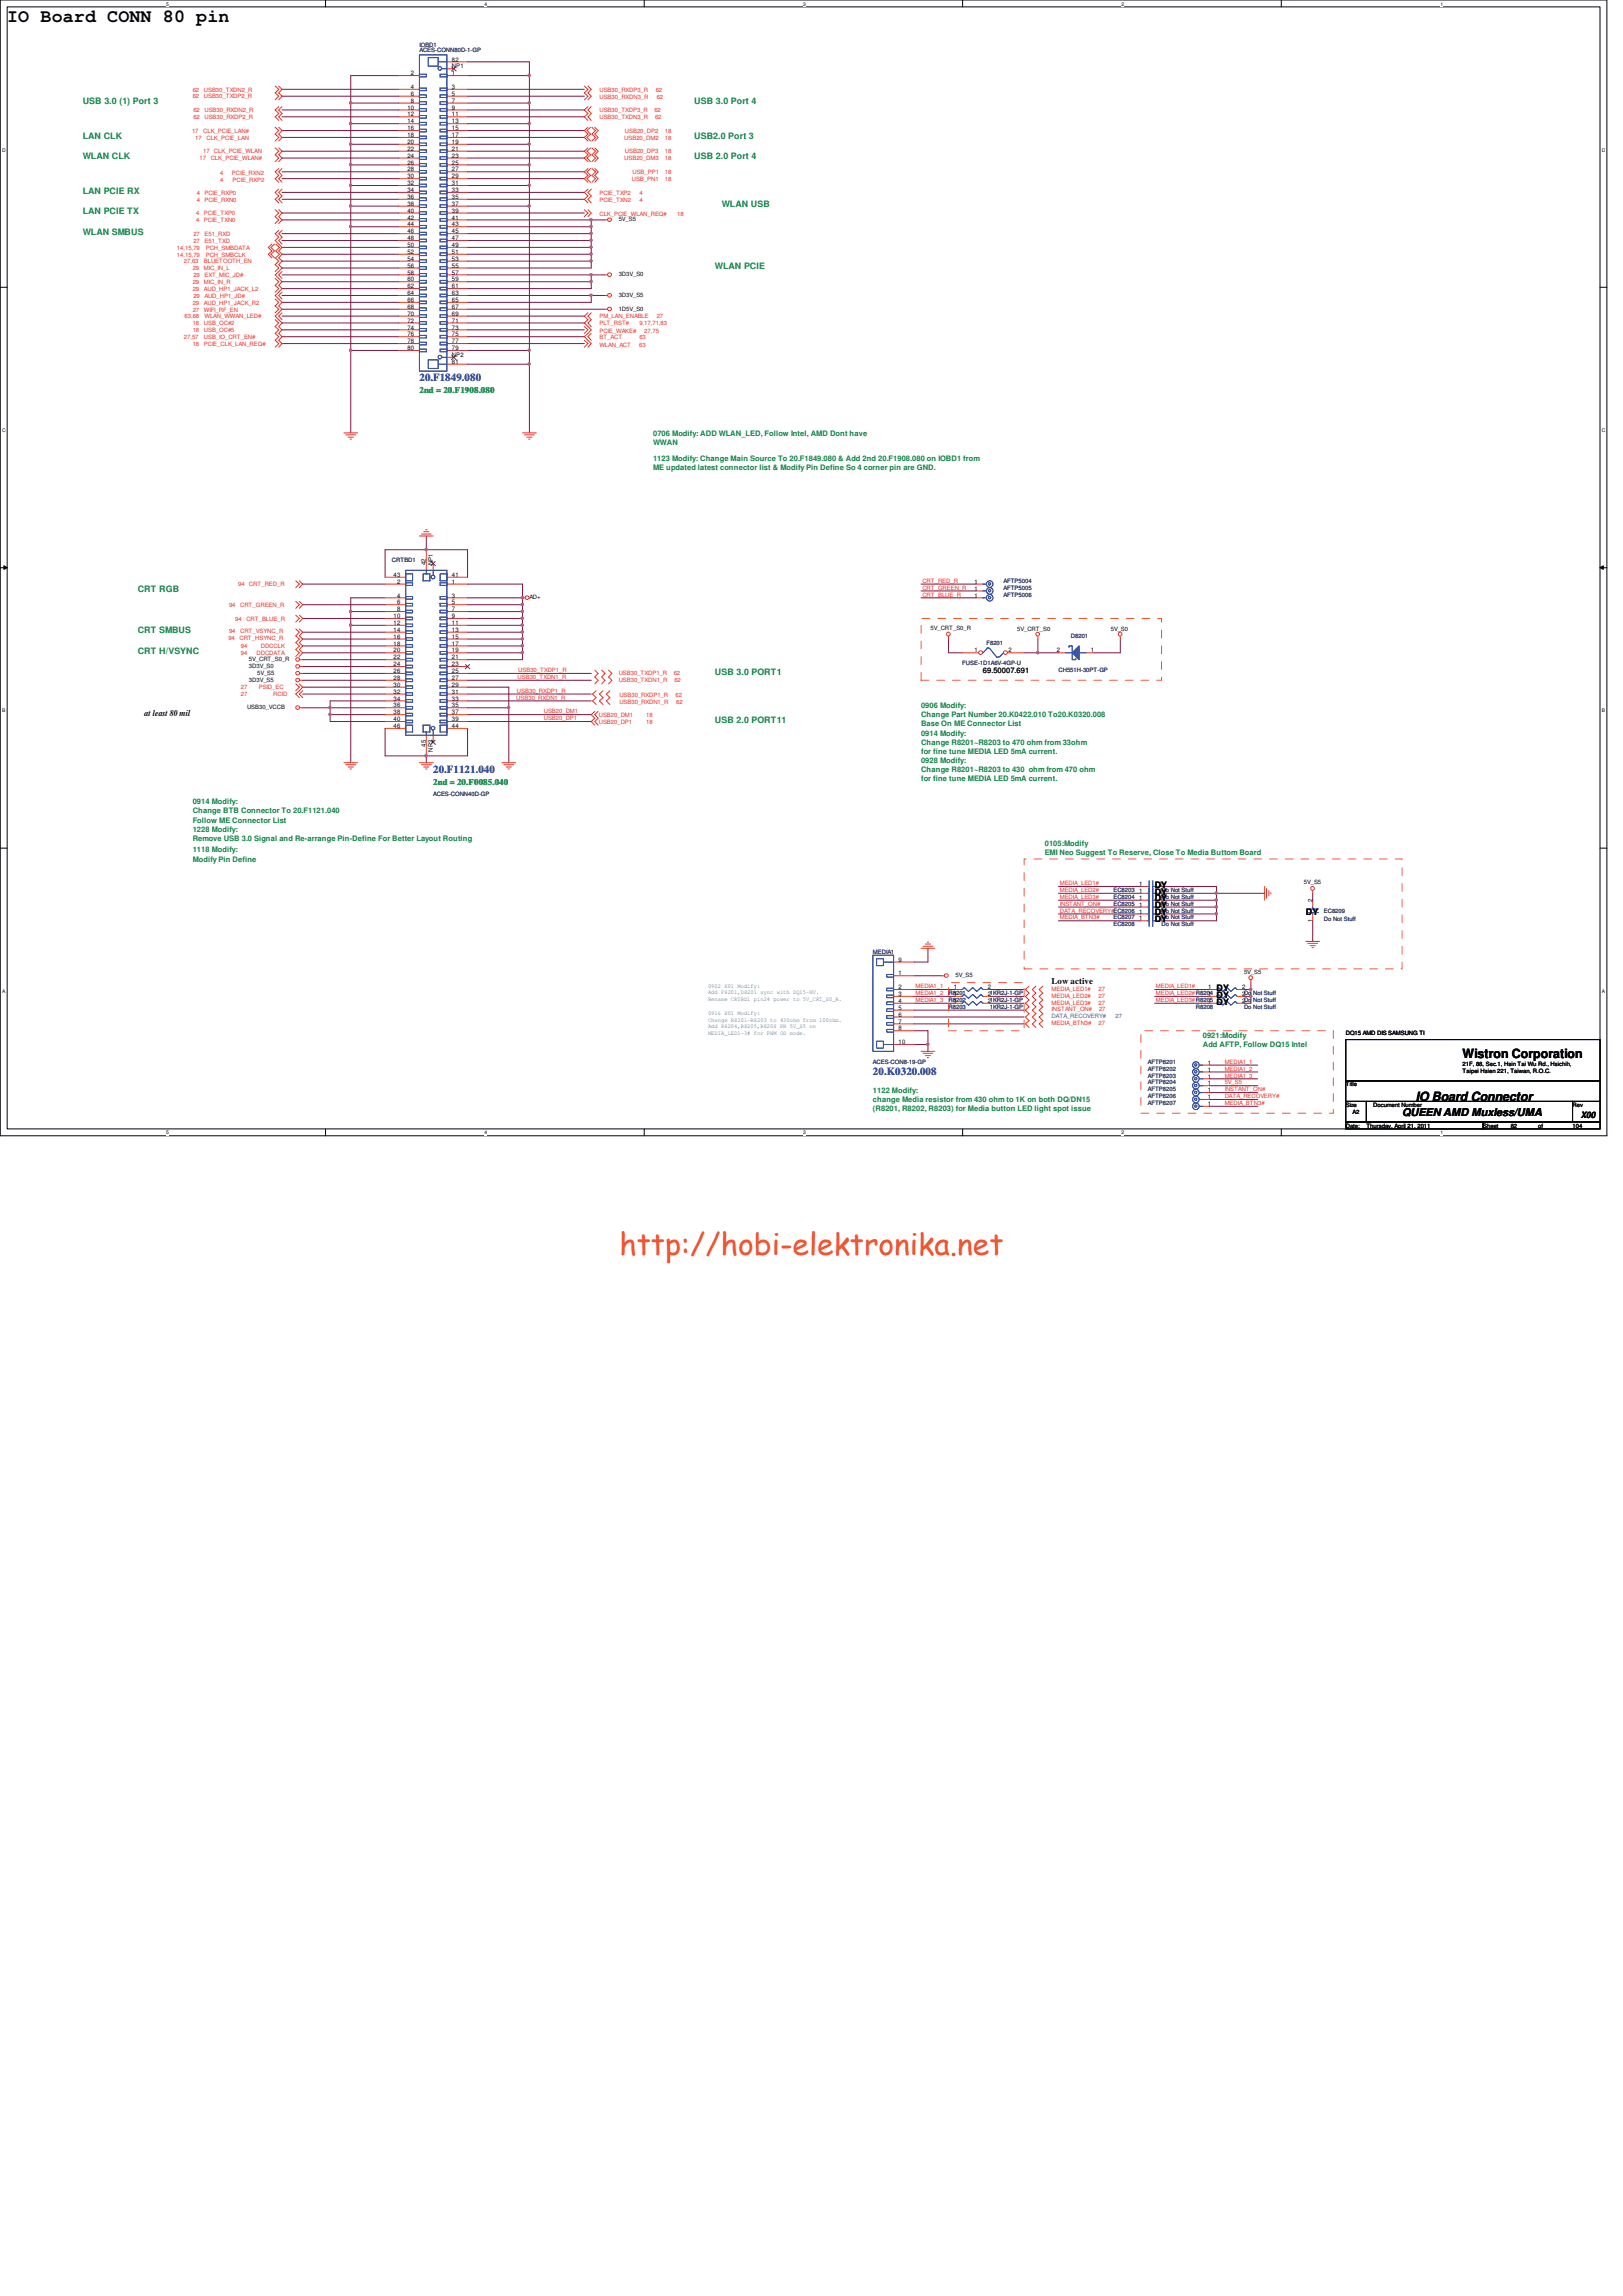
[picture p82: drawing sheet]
<svg xmlns="http://www.w3.org/2000/svg" width="210mm" height="297mm" viewBox="0 0 210 297" stroke-linecap="round" stroke-linejoin="round" font-family="sans-serif">
<defs><g id="words">
<text font-size="3.9" fill="#f15722" x="80.1" y="162.4">http://hobi-elektronika.net</text>
<text font-size="2.4" fill="#040505" x=".9" y="2.8">IO Board CONN 80 pin</text>
<g font-size="1.7" fill="#040505">
<text x="189.2" y="136.9">Wistron Corporation</text>
<text x="183.2" y="142.4">IO Board Connector</text>
</g>
<g font-size="1.4" fill="#3a53a4">
<text x="54.3" y="49.3">20.F1849.080</text>
<text x="56" y="99.9">20.F1121.040</text>
<text x="112.9" y="139.1">20.K0320.008</text>
</g>
<text font-size="1.4" fill="#040505" x="181.4" y="144.4">QUEEN AMD Muxless/UMA</text>
<g font-size="1.1" fill="#0a8141">
<text x="10.7" y="13.5">USB 3.0 (1) Port 3</text>
<text x="10.7" y="17.9">LAN CLK</text>
<text x="89.8" y="17.9">USB2.0 Port 3</text>
<text x="89.8" y="13.5">USB 3.0 Port 4</text>
<text x="10.7" y="20.6">WLAN CLK</text>
<text x="89.8" y="20.6">USB 2.0 Port 4</text>
<text x="10.7" y="27.7">LAN PCIE TX</text>
<text x="10.7" y="25.1">LAN PCIE RX</text>
<text x="93.4" y="26.8">WLAN USB</text>
<text x="10.7" y="30.4">WLAN SMBUS</text>
<text x="92.5" y="34.8">WLAN PCIE</text>
<text x="54.3" y="50.8">2nd = 20.F1908.080</text>
<text x="17.8" y="76.6">CRT RGB</text>
<text x="17.8" y="82">CRT SMBUS</text>
<text x="17.8" y="84.6">CRT H/VSYNC</text>
<text x="92.5" y="87.3">USB 3.0 PORT1</text>
<text x="92.5" y="93.5">USB 2.0 PORT11</text>
<text x="56" y="101.5">2nd = 20.F0085.040</text>
</g>
<g font-size="1.1" fill="#040505">
<text x="18.7" y="92.6">at least 80 mil</text>
<text x="149.4" y="114.8">DY</text>
<text x="149.4" y="115.7">DY</text>
<text x="149.4" y="116.6">DY</text>
<text x="149.4" y="117.5">DY</text>
<text x="149.4" y="118.4">DY</text>
<text x="149.4" y="119.3">DY</text>
<text x="168.9" y="118.4">DY</text>
<text x="136.1" y="127.3">Low active</text>
<text x="157.4" y="130">DY</text>
<text x="157.4" y="128.2">DY</text>
<text x="157.4" y="129.1">DY</text>
<text x="204.5" y="144.7">X00</text>
</g>
<g font-size="1" fill="#0a8141">
<text x="84.5" y="59.6">1123 Modify: Change Main Source To 20.F1849.080 &amp; Add 2nd 20.F1908.080 on IOBD1 from</text>
<text x="84.5" y="56.4">0706 Modify: ADD WLAN_LED, Follow Intel, AMD Dont have</text>
<text x="84.5" y="57.6">WWAN</text>
<text x="84.5" y="60.8">ME updated latest connector list &amp; Modify Pin Define So 4 corner pin are GND.</text>
<text x="119.2" y="91.6">0906 Modify:</text>
<text x="119.2" y="92.8">Change Part Number 20.K0422.010 To20.K0320.008</text>
<text x="119.2" y="94">Base On ME Connector List</text>
<text x="119.2" y="95.2">0914 Modify:</text>
<text x="119.2" y="96.3">Change R8201~R8203 to 470 ohm from 33ohm</text>
<text x="119.2" y="97.5">for fine tune MEDIA LED 5mA current.</text>
<text x="119.2" y="98.7">0928 Modify:</text>
<text x="119.2" y="99.9">Change R8201~R8203 to 430 ohm from 470 ohm</text>
<text x="119.2" y="101.1">for fine tune MEDIA LED 5mA current.</text>
<text x="24.9" y="104.1">0914 Modify:</text>
<text x="24.9" y="105.2">Change BTB Connector To 20.F1121.040</text>
<text x="24.9" y="106.4">Follow ME Connector List</text>
<text x="24.9" y="107.6">1228 Modify:</text>
<text x="24.9" y="108.8">Remove USB 3.0 Signal and Re-arrange Pin-Define For Better Layout Routing</text>
<text x="24.9" y="110.3">1118 Modify:</text>
<text x="24.9" y="111.5">Modify Pin Define</text>
<text x="135.2" y="109.4">0105:Modify</text>
<text x="135.2" y="110.6">EMI Neo Suggest To Reserve, Close To Media Buttom Board</text>
<text x="155.6" y="134.3">0921:Modify</text>
<text x="155.6" y="135.5">Add AFTP, Follow DQ15 Intel</text>
<text x="112.9" y="141.4">1122 Modify:</text>
<text x="112.9" y="142.6">change Media resistor from 430 ohm to 1K on both DQ/DN15</text>
<text x="112.9" y="143.8">(R8201, R8202, R8203) for Media button LED light spot issue</text>
</g>
<text font-size="1" fill="#040505" x="127.2" y="87.1">69.50007.691</text>
<g font-size=".8" fill="#ec2426">
<text x="24.9" y="11.9">62</text>
<text x="26.4" y="11.9">USB30_TXDN2_R</text>
<text x="77.6" y="11.9">USB30_RXDP3_R</text>
<text x="84.8" y="11.9">62</text>
<text x="24.8" y="17.2">17</text>
<text x="24.9" y="12.7">62</text>
<text x="25" y="14.5">62</text>
<text x="25" y="15.4">62</text>
<text x="26.3" y="17.2">CLK_PCIE_LAN#</text>
<text x="26.4" y="12.7">USB30_TXDP2_R</text>
<text x="26.5" y="14.5">USB30_RXDN2_R</text>
<text x="26.5" y="15.4">USB30_RXDP2_R</text>
<text x="77.6" y="12.8">USB30_RXDN3_R</text>
<text x="77.6" y="14.5">USB30_TXDP3_R</text>
<text x="77.6" y="15.4">USB30_TXDN3_R</text>
<text x="80.9" y="17.2">USB20_DP2</text>
<text x="84.7" y="14.5">62</text>
<text x="84.7" y="15.4">62</text>
<text x="85" y="12.8">62</text>
<text x="86" y="17.2">18</text>
<text x="25.3" y="18.1">17</text>
<text x="25.8" y="20.7">17</text>
<text x="26.3" y="19.9">17</text>
<text x="26.7" y="18.1">CLK_PCIE_LAN</text>
<text x="27.3" y="20.7">CLK_PCIE_WLAN#</text>
<text x="27.7" y="19.9">CLK_PCIE_WLAN</text>
<text x="28.5" y="22.6">4</text>
<text x="28.5" y="23.5">4</text>
<text x="30" y="22.6">PCIE_RXN2</text>
<text x="30.1" y="23.5">PCIE_RXP2</text>
<text x="80.8" y="18.1">USB20_DM2</text>
<text x="80.8" y="20.7">USB20_DM3</text>
<text x="80.9" y="19.9">USB20_DP3</text>
<text x="81.7" y="23.4">USB_PN1</text>
<text x="81.8" y="22.5">USB_PP1</text>
<text x="86" y="18.1">18</text>
<text x="86" y="20.7">18</text>
<text x="86" y="19.9">18</text>
<text x="86" y="23.4">18</text>
<text x="86" y="22.5">18</text>
<text x="25.4" y="27.9">4</text>
<text x="25.4" y="28.7">4</text>
<text x="25.5" y="26.1">4</text>
<text x="25.5" y="25.2">4</text>
<text x="26.4" y="27.9">PCIE_TXP0</text>
<text x="26.4" y="28.7">PCIE_TXN0</text>
<text x="26.5" y="26.1">PCIE_RXN0</text>
<text x="26.5" y="25.2">PCIE_RXP0</text>
<text x="77.6" y="27.9">CLK_PCIE_WLAN_REQ#</text>
<text x="77.6" y="25.2">PCIE_TXP2</text>
<text x="77.6" y="26.1">PCIE_TXN2</text>
<text x="82.7" y="25.2">4</text>
<text x="82.7" y="26.1">4</text>
<text x="87.6" y="27.9">18</text>
<text x="22.9" y="32.3">14,15,79</text>
<text x="22.9" y="33.2">14,15,79</text>
<text x="23.8" y="34.1">27,63</text>
<text x="24.9" y="35">29</text>
<text x="25" y="31.4">27</text>
<text x="25" y="30.5">27</text>
<text x="25" y="35.9">29</text>
<text x="26.4" y="34.1">BLUETOOTH_EN</text>
<text x="26.4" y="35">MIC_IN_L</text>
<text x="26.5" y="31.4">E51_TXD</text>
<text x="26.5" y="30.5">E51_RXD</text>
<text x="26.5" y="35.9">EXT_MIC_JD#</text>
<text x="26.6" y="32.3">PCH_SMBDATA</text>
<text x="26.6" y="33.2">PCH_SMBCLK</text>
<text x="23.9" y="41.2">63,68</text>
<text x="24.9" y="36.7">29</text>
<text x="24.9" y="39.4">29</text>
<text x="24.9" y="40.3">27</text>
<text x="24.9" y="37.6">29</text>
<text x="25" y="38.5">29</text>
<text x="26.4" y="36.7">MIC_IN_R</text>
<text x="26.4" y="39.4">AUD_HP1_JACK_R2</text>
<text x="26.4" y="40.3">WIFI_RF_EN</text>
<text x="26.4" y="37.6">AUD_HP1_JACK_L2</text>
<text x="26.5" y="41.2">WLAN_WWAN_LED#</text>
<text x="26.5" y="38.5">AUD_HP1_JD#</text>
<text x="77.6" y="41.2">PM_LAN_ENABLE</text>
<text x="85" y="41.2">27</text>
<text x="23.8" y="43.9">27,57</text>
<text x="24.9" y="42.1">18</text>
<text x="24.9" y="43">18</text>
<text x="24.9" y="44.7">18</text>
<text x="26.4" y="42.1">USB_OC#2</text>
<text x="26.4" y="43">USB_OC#5</text>
<text x="26.4" y="43.9">USB_IO_CRT_EN#</text>
<text x="26.4" y="44.7">PCIE_CLK_LAN_REQ#</text>
<text x="77.6" y="42.1">PLT_RST#</text>
<text x="77.6" y="43.9">BT_ACT</text>
<text x="77.6" y="44.8">WLAN_ACT</text>
<text x="77.6" y="43.1">PCIE_WAKE#</text>
<text x="82.7" y="44.8">63</text>
<text x="82.7" y="43.9">63</text>
<text x="82.7" y="42.1">9,17,71,83</text>
<text x="83.4" y="43.1">27,75</text>
<text x="30.8" y="75.9">94</text>
<text x="32.2" y="75.9">CRT_RED_R</text>
<text x="119.3" y="75.4">CRT_RED_R</text>
<text x="119.3" y="76.3">CRT_GREEN_R</text>
<text x="119.3" y="77.2">CRT_BLUE_R</text>
<text x="29.5" y="82.8">94</text>
<text x="29.6" y="78.5">94</text>
<text x="29.6" y="81.9">94</text>
<text x="30.4" y="80.3">94</text>
<text x="31" y="82.8">CRT_HSYNC_R</text>
<text x="31.1" y="78.5">CRT_GREEN_R</text>
<text x="31.1" y="81.9">CRT_VSYNC_R</text>
<text x="31.2" y="83.9">94</text>
<text x="31.9" y="80.3">CRT_BLUE_R</text>
<text x="33.7" y="83.9">DDCCLK</text>
<text x="31.2" y="84.8">94</text>
<text x="31.2" y="89.2">27</text>
<text x="33.2" y="84.8">DDCDATA</text>
<text x="33.5" y="89.2">PSID_EC</text>
<text x="66.9" y="89.6">USB30_RXDP1_R</text>
<text x="67" y="87.8">USB30_TXDN1_R</text>
<text x="67.1" y="87">USB30_TXDP1_R</text>
<text x="80" y="88.2">USB30_TXDN1_R</text>
<text x="80" y="87.3">USB30_TXDP1_R</text>
<text x="87.2" y="87.3">62</text>
<text x="87.2" y="88.2">62</text>
<text x="31.2" y="90.1">27</text>
<text x="35.3" y="90.1">RCID</text>
<text x="66.8" y="90.5">USB30_RXDN1_R</text>
<text x="70.4" y="93.2">USB20_DP1</text>
<text x="70.4" y="92.3">USB20_DM1</text>
<text x="77.5" y="93.6">USB20_DP1</text>
<text x="77.5" y="92.8">USB20_DM1</text>
<text x="80.1" y="91.1">USB30_RXDN1_R</text>
<text x="80.1" y="90.2">USB30_RXDP1_R</text>
<text x="83.6" y="93.6">18</text>
<text x="83.6" y="92.8">18</text>
<text x="87.4" y="90.2">62</text>
<text x="87.5" y="91.1">62</text>
<text x="137.1" y="115.4">MEDIA_LED2#</text>
<text x="137.1" y="114.5">MEDIA_LED1#</text>
<text x="137.1" y="116.3">MEDIA_LED3#</text>
<text x="137.1" y="117.2">INSTANT_ON#</text>
<text x="137.1" y="118.1">DATA_RECOVERY#EC8206</text>
<text x="137.1" y="119">MEDIA_BTN3#</text>
<text x="118.4" y="128.7">MEDIA1_2</text>
<text x="118.4" y="129.6">MEDIA1_3</text>
<text x="118.4" y="127.8">MEDIA1_1</text>
<text x="136.1" y="128.2">MEDIA_LED1#</text>
<text x="136.1" y="129.1">MEDIA_LED2#</text>
<text x="136.1" y="130">MEDIA_LED3#</text>
<text x="136.1" y="130.9">INSTANT_ON#</text>
<text x="142.1" y="128.2">27</text>
<text x="142.1" y="129.1">27</text>
<text x="142.1" y="130">27</text>
<text x="142.2" y="130.9">27</text>
<text x="149.6" y="127.8">MEDIA_LED1#</text>
<text x="149.6" y="128.7">MEDIA_LED2#R8204</text>
<text x="149.6" y="129.6">MEDIA_LED3#R8205</text>
<text x="136.1" y="132.6">MEDIA_BTN3#</text>
<text x="142.1" y="132.6">27</text>
<text x="158.5" y="137.6">MEDIA1_1</text>
<text x="158.5" y="138.5">MEDIA1_2</text>
<text x="158.5" y="139.4">MEDIA1_3</text>
<text x="158.5" y="140.3">5V_S5</text>
<text x="158.5" y="142.1">DATA_RECOVERY#</text>
<text x="158.5" y="141.2">INSTANT_ON#</text>
<text x="158.5" y="143">MEDIA_BTN3#</text>
</g>
<g font-size=".8" fill="#040505">
<text x="53.2" y="9.7">2</text>
<text x="53.2" y="11.5">4</text>
<text x="58.5" y="9.7">1</text>
<text x="58.5" y="11.5">3</text>
<text x="58.5" y="8.8">NP1</text>
<text x="58.5" y="8">82</text>
<text x="52.7" y="14.2">10</text>
<text x="52.7" y="15.1">12</text>
<text x="52.7" y="16">14</text>
<text x="52.7" y="16.8">16</text>
<text x="52.7" y="17.7">18</text>
<text x="53.2" y="12.4">6</text>
<text x="53.2" y="13.3">8</text>
<text x="58.5" y="12.4">5</text>
<text x="58.5" y="13.3">7</text>
<text x="58.5" y="14.2">9</text>
<text x="58.5" y="15.1">11</text>
<text x="58.5" y="16">13</text>
<text x="58.5" y="16.8">15</text>
<text x="58.5" y="17.7">17</text>
<text x="52.7" y="18.6">20</text>
<text x="52.7" y="19.5">22</text>
<text x="52.7" y="20.4">24</text>
<text x="52.7" y="21.3">26</text>
<text x="52.7" y="22.2">28</text>
<text x="52.7" y="23.1">30</text>
<text x="52.7" y="24">32</text>
<text x="58.5" y="18.6">19</text>
<text x="58.5" y="19.5">21</text>
<text x="58.5" y="20.4">23</text>
<text x="58.5" y="21.3">25</text>
<text x="58.5" y="22.2">27</text>
<text x="58.5" y="23.1">29</text>
<text x="58.5" y="24">31</text>
<text x="52.7" y="24.8">34</text>
<text x="52.7" y="25.7">36</text>
<text x="52.7" y="26.6">38</text>
<text x="52.7" y="27.5">40</text>
<text x="52.7" y="28.4">42</text>
<text x="52.7" y="29.3">44</text>
<text x="58.5" y="24.8">33</text>
<text x="58.5" y="25.7">35</text>
<text x="58.5" y="26.6">37</text>
<text x="58.5" y="27.5">39</text>
<text x="58.5" y="28.4">41</text>
<text x="58.5" y="29.3">43</text>
<text x="80" y="28.6">5V_S5</text>
<text x="52.7" y="30.2">46</text>
<text x="52.7" y="31.1">48</text>
<text x="52.7" y="32">50</text>
<text x="52.7" y="32.9">52</text>
<text x="52.7" y="33.7">54</text>
<text x="52.7" y="34.6">56</text>
<text x="52.7" y="35.5">58</text>
<text x="58.5" y="30.2">45</text>
<text x="58.5" y="31.1">47</text>
<text x="58.5" y="32">49</text>
<text x="58.5" y="32.9">51</text>
<text x="58.5" y="33.7">53</text>
<text x="58.5" y="34.6">55</text>
<text x="58.5" y="35.5">57</text>
<text x="80" y="35.7">3D3V_S0</text>
<text x="52.7" y="36.4">60</text>
<text x="52.7" y="37.3">62</text>
<text x="52.7" y="38.2">64</text>
<text x="52.7" y="39.1">66</text>
<text x="52.7" y="40">68</text>
<text x="52.7" y="40.9">70</text>
<text x="52.7" y="41.7">72</text>
<text x="58.5" y="36.4">59</text>
<text x="58.5" y="37.3">61</text>
<text x="58.5" y="38.2">63</text>
<text x="58.5" y="39.1">65</text>
<text x="58.5" y="40">67</text>
<text x="58.5" y="40.9">69</text>
<text x="58.5" y="41.7">71</text>
<text x="80" y="38.4">3D3V_S5</text>
<text x="80" y="40.2">1D5V_S0</text>
<text x="52.7" y="42.6">74</text>
<text x="52.7" y="43.5">76</text>
<text x="52.7" y="44.4">78</text>
<text x="52.7" y="45.3">80</text>
<text x="58.5" y="42.6">73</text>
<text x="58.5" y="43.5">75</text>
<text x="58.5" y="44.4">77</text>
<text x="58.5" y="45.3">79</text>
<text x="58.5" y="46.2">NP2</text>
<text x="58.5" y="47.1">81</text>
<text x="50.9" y="74.6">43</text>
<text x="51.4" y="75.5">2</text>
<text x="51.4" y="77.3">4</text>
<text x="55.1" y="73.2" transform="rotate(-90 55.1 73.2)">42</text>
<text x="56" y="73.2" transform="rotate(-90 56 73.2)">NP1</text>
<text x="58.5" y="75.5">1</text>
<text x="58.5" y="77.3">3</text>
<text x="58.5" y="74.6">41</text>
<text x="68.5" y="77.5">AD+</text>
<text x="126.1" y="75.5">1</text>
<text x="126.1" y="76.4">1</text>
<text x="126.1" y="77.3">1</text>
<text x="50.9" y="80">10</text>
<text x="50.9" y="80.9">12</text>
<text x="50.9" y="81.7">14</text>
<text x="50.9" y="82.6">16</text>
<text x="50.9" y="83.5">18</text>
<text x="51.4" y="78.2">6</text>
<text x="51.4" y="79.1">8</text>
<text x="58.5" y="78.2">5</text>
<text x="58.5" y="79.1">7</text>
<text x="58.5" y="80">9</text>
<text x="58.5" y="80.9">11</text>
<text x="58.5" y="81.7">13</text>
<text x="58.5" y="82.6">15</text>
<text x="58.5" y="83.5">17</text>
<text x="120.4" y="81.4">5V_CRT_S0_R</text>
<text x="131.6" y="81.6">5V_CRT_S0</text>
<text x="143.7" y="81.6">5V_S0</text>
<text x="32.2" y="88.2">3D3V_S5</text>
<text x="32.2" y="86.4">3D3V_S0</text>
<text x="32.2" y="85.5">5V_CRT_S0_R</text>
<text x="33.3" y="87.3">5V_S5</text>
<text x="50.9" y="84.4">20</text>
<text x="50.9" y="85.3">22</text>
<text x="50.9" y="86.2">24</text>
<text x="50.9" y="87.1">26</text>
<text x="50.9" y="88">28</text>
<text x="50.9" y="88.9">30</text>
<text x="50.9" y="89.7">32</text>
<text x="58.5" y="84.4">19</text>
<text x="58.5" y="85.3">21</text>
<text x="58.5" y="86.2">23</text>
<text x="58.5" y="87.1">25</text>
<text x="58.5" y="88">27</text>
<text x="58.5" y="88.9">29</text>
<text x="58.5" y="89.7">31</text>
<text x="126.1" y="84.4">1</text>
<text x="130.5" y="84.4">2</text>
<text x="136.7" y="84.4">2</text>
<text x="141.1" y="84.4">1</text>
<text x="32" y="91.7">USB30_VCCB</text>
<text x="50.9" y="90.6">34</text>
<text x="50.9" y="91.5">36</text>
<text x="50.9" y="92.4">38</text>
<text x="50.9" y="93.3">40</text>
<text x="50.9" y="94.2">46</text>
<text x="58.5" y="90.6">33</text>
<text x="58.5" y="91.5">35</text>
<text x="58.5" y="92.4">37</text>
<text x="58.5" y="93.3">39</text>
<text x="58.5" y="94.2">44</text>
<text x="55.1" y="96.6" transform="rotate(-90 55.1 96.6)">45</text>
<text x="56" y="97.2" transform="rotate(-90 56 97.2)">NP2</text>
<text x="147.4" y="114.6">1</text>
<text x="147.4" y="115.5">1</text>
<text x="147.4" y="116.4">1</text>
<text x="147.4" y="117.3">1</text>
<text x="147.4" y="118.2">1</text>
<text x="147.4" y="119.1">1</text>
<text x="150" y="114.6">2</text>
<text x="150" y="115.5">2Do Not Stuff</text>
<text x="150" y="116.4">2Do Not Stuff</text>
<text x="150" y="117.3">2Do Not Stuff</text>
<text x="150" y="118.2">2Do Not Stuff</text>
<text x="150" y="119.1">2Do Not Stuff</text>
<text x="168.7" y="114.3">5V_S5</text>
<text x="169.8" y="119.3" transform="rotate(-90 169.8 119.3)">1</text>
<text x="169.8" y="116.7" transform="rotate(-90 169.8 116.7)">2</text>
<text x="116.2" y="124.4">9</text>
<text x="116.2" y="126.2">1</text>
<text x="116.2" y="128">2</text>
<text x="116.2" y="128.9">3</text>
<text x="116.2" y="129.8">4</text>
<text x="116.2" y="130.6">5</text>
<text x="116.2" y="131.5">6</text>
<text x="123.4" y="128">1</text>
<text x="123.4" y="128.9">1</text>
<text x="123.4" y="129.8">1</text>
<text x="123.6" y="126.4">5V_S5</text>
<text x="127.8" y="128">2</text>
<text x="127.8" y="128.9">21KR2J-1-GP</text>
<text x="127.8" y="129.8">21KR2J-1-GP</text>
<text x="156.3" y="129.8">1</text>
<text x="156.3" y="128">1</text>
<text x="156.3" y="128.9">1</text>
<text x="160.7" y="129.8">2Do Not Stuff</text>
<text x="160.7" y="128">2</text>
<text x="160.7" y="128.9">2Do Not Stuff</text>
<text x="160.9" y="126.1">5V_S5</text>
<text x="116.2" y="132.4">7</text>
<text x="116.2" y="133.3">8</text>
<text x="116.2" y="135.1">10</text>
<text x="156.2" y="137.8">1</text>
<text x="174.1" y="133.9">DQ15 AMD DIS SAMSUNG TI</text>
<text x="189.2" y="137.9">21F, 88, Sec.1, Hsin Tai Wu Rd., Hsichih,</text>
<text x="156.2" y="143.1">1</text>
<text x="156.2" y="139.5">1</text>
<text x="156.2" y="140.4">1</text>
<text x="156.2" y="138.6">1</text>
<text x="156.2" y="142.2">1</text>
<text x="156.2" y="141.3">1</text>
<text x="174.1" y="140.5">Title</text>
<text x="174.1" y="143.2">Size</text>
<text x="177.7" y="143.2">Document Number</text>
<text x="189.2" y="138.8">Taipei Hsien 221, Taiwan, R.O.C.</text>
<text x="203.4" y="143.2">Rev</text>
<text x="174.1" y="145.9">Date:</text>
<text x="175" y="144.1">A2</text>
<text x="176.8" y="145.9">Thursday, April 21, 2011</text>
<text x="191.9" y="145.9">Sheet</text>
<text x="195.4" y="145.9">82</text>
<text x="199" y="145.9">of</text>
<text x="203.4" y="145.9">104</text>
</g>
<g font-size=".8" fill="#2d2d72">
<text x="54.3" y="6.1">IOBD1</text>
<text x="54.3" y="6.8">ACES-CONN80D-1-GP</text>
<text x="50.7" y="72.7">CRTBD1</text>
<text x="129.8" y="75.4">AFTP5004</text>
<text x="129.8" y="76.3">AFTP5005</text>
<text x="129.8" y="77.2">AFTP5006</text>
<text x="127.6" y="83.5">F8201</text>
<text x="138.6" y="82.5">D8201</text>
<text x="124.5" y="86.1">FUSE-1D1A6V-4GP-U</text>
<text x="136.9" y="87">CH551H-30PT-GP</text>
<text x="56" y="103">ACES-CONN40D-GP</text>
<text x="144.1" y="115.4">EC8203</text>
<text x="144.1" y="116.3">EC8204</text>
<text x="144.1" y="117.2">EC8205</text>
<text x="144.1" y="119">EC8207</text>
<text x="144.1" y="119.8">EC8208</text>
<text x="150.3" y="119.8">Do Not Stuff</text>
<text x="171.3" y="118.1">EC8209</text>
<text x="171.3" y="119.1">Do Not Stuff</text>
<text x="112.9" y="123.4">MEDIA1</text>
<text x="122.7" y="128.7">R8201</text>
<text x="122.7" y="129.6">R8202</text>
<text x="122.7" y="130.5">R8203</text>
<text x="128.1" y="130.5">1KR2J-1-GP</text>
<text x="154.7" y="130.5">R8208</text>
<text x="160.9" y="130.5">Do Not Stuff</text>
<text x="112.9" y="137.6">ACES-CON8-19-GP</text>
<text x="148.5" y="137.6">AFTP8201</text>
<text x="148.5" y="143">AFTP8207</text>
<text x="148.5" y="139.4">AFTP8203</text>
<text x="148.5" y="140.3">AFTP8204</text>
<text x="148.5" y="138.5">AFTP8202</text>
<text x="148.5" y="142.1">AFTP8206</text>
<text x="148.5" y="141.2">AFTP8205</text>
</g>
<g font-size=".8" fill="#3a53a4">
<text x="91.6" y="127.8">0902 X01 Modify:</text>
<text x="91.6" y="128.6">Add F8201,D8201 sync with DQ15-NV.</text>
<text x="91.6" y="129.5">Rename CRTBD1 pin24 power to 5V_CRT_S0_R.</text>
<text x="91.6" y="131.3">0916 X01 Modify:</text>
<text x="136.1" y="131.7">DATA_RECOVERY#</text>
<text x="144.3" y="131.7">27</text>
<text x="91.6" y="132.2">Change R8201~R8203 to 430ohm from 100ohm.</text>
<text x="91.6" y="133">Add R8204,R8205,R8208 PH 5V_S5 on</text>
<text x="91.6" y="133.9">MEDIA_LED1~3# for PWM OD mode.</text>
</g>
<g font-size=".6" fill="#040505">
<text x="21.5" y=".7">5</text>
<text x="62.7" y=".7">4</text>
<text x="103.9" y=".7">3</text>
<text x="145.1" y=".7">2</text>
<text x="186.3" y=".7">1</text>
<text x=".3" y="19.6">D</text>
<text x="207.3" y="19.6">D</text>
<text x=".3" y="55.9">C</text>
<text x="207.3" y="55.9">C</text>
<text x=".3" y="92.2">B</text>
<text x="207.3" y="92.2">B</text>
<text x=".3" y="128.4">A</text>
<text x="207.3" y="128.4">A</text>
<text x="21.5" y="146.8">5</text>
<text x="62.7" y="146.8">4</text>
<text x="103.9" y="146.8">3</text>
<text x="145.1" y="146.8">2</text>
<text x="186.3" y="146.8">1</text>
</g>
</g></defs>
<path d="M0 0h207.9v146.9h-207.9zM.9 .9h206.1v145.2h-206.1z" fill="none" stroke="#040505" stroke-width=".13"/>
<g fill="#fff">
<path d="M21.5 .1h.3v.7h-.3z"/>
<path d="M21.5 146.2h.3v.7h-.3z"/>
</g>
<path d="M42.1 0v.9M42.1 146v.9" fill="none" stroke="#040505" stroke-width=".13"/>
<g fill="#fff">
<path d="M62.7 .1h.3v.7h-.3z"/>
<path d="M62.7 146.2h.3v.7h-.3z"/>
</g>
<path d="M83.4 0v.9M83.4 146v.9" fill="none" stroke="#040505" stroke-width=".13"/>
<g fill="#fff">
<path d="M103.9 .1h.4v.7h-.4z"/>
<path d="M103.9 146.2h.4v.7h-.4z"/>
</g>
<path d="M124.5 0v.9M124.5 146v.9" fill="none" stroke="#040505" stroke-width=".13"/>
<g fill="#fff">
<path d="M145.1 .1h.4v.7h-.4z"/>
<path d="M145.1 146.2h.4v.7h-.4z"/>
</g>
<path d="M165.8 0v.9M165.8 146v.9" fill="none" stroke="#040505" stroke-width=".13"/>
<g fill="#fff">
<path d="M186.3 .1h.4v.7h-.4z"/>
<path d="M186.3 146.2h.4v.7h-.4z"/>
<path d="M.3 19h.5v.7h-.5z"/>
<path d="M207.3 19h.4v.7h-.4z"/>
<path d="M.3 55.3h.5v.7h-.5z"/>
<path d="M207.3 55.3h.4v.7h-.4z"/>
</g>
<path d="M0 37.2h.9M207 37.2h.9" fill="none" stroke="#040505" stroke-width=".13"/>
<g fill="#fff">
<path d="M.3 91.6h.4v.7h-.4z"/>
<path d="M207.3 91.6h.4v.7h-.4z"/>
</g>
<path d="M0 73.4h.9M207 73.4h.9" fill="none" stroke="#040505" stroke-width=".13"/>
<path d="M.5 73.2l.4 .2-.4 .3z" fill="#040505"/>
<path d="M.5 73.2l.4 .2-.4 .3z" fill="none" stroke="#040505" stroke-width=".13"/>
<path d="M207 73.4l.4-.2v.5z" fill="#040505"/>
<path d="M207 73.4l.4-.2v.5z" fill="none" stroke="#040505" stroke-width=".13"/>
<g fill="#fff">
<path d="M.3 127.8h.4v.8h-.4z"/>
<path d="M207.3 127.8h.3v.8h-.3z"/>
</g>
<path d="M0 109.7h.9M207 109.7h.9" fill="none" stroke="#040505" stroke-width=".13"/>
<path d="M119.2 75.6h7.1M119.2 76.5h7.1M119.2 77.3h7.1M122.7 82.7v1.8h1.8M132.5 84.5h4.4" fill="none" stroke="#7f1542" stroke-width=".13"/>
<path d="M134.1 84.3h.3v.2h-.3z" fill-rule="evenodd" fill="#b8529f"/>
<path d="M134.1 84.3h.3v.2h-.3z" fill="none" stroke="#b8529f" stroke-width=".13"/>
<path d="M134.3 82.7v1.8M144.9 82.7v1.8h-3.5M118.3 135.1h1.8M118.3 126.2h3.5M128.1 129.8h4.4M156.5 138.7h6.2" fill="none" stroke="#7f1542" stroke-width=".13"/>
<path d="M119.9 135h.2v.2h-.2z" fill-rule="evenodd" fill="#b8529f"/>
<path d="M119.9 135h.2v.2h-.2z" fill="none" stroke="#b8529f" stroke-width=".13"/>
<path d="M118.3 128.9h5.3M120.1 135.1v.9M149.4 128h7.1M156.5 137.8h6.2M156.5 139.6h6.2M161.8 128.9v.9h-.9" fill="none" stroke="#7f1542" stroke-width=".13"/>
<path d="M161.7 128.8h.2v.2h-.2z" fill-rule="evenodd" fill="#b8529f"/>
<path d="M161.7 128.8h.2v.2h-.2z" fill="none" stroke="#b8529f" stroke-width=".13"/>
<g fill="none" stroke="#7f1542" stroke-width=".13">
<path d="M118.3 131.6h14.2M118.3 132.5h14.2M118.3 133.3h1.8v1.8M118.3 129.8h5.3M120.1 122.7v1.8h-1.8M128.1 128h4.4M149.4 129.8h7.1M149.4 128.9h7.1M160.9 128h.9M161.8 127.1v1.8h-.9M156.5 140.5h6.2M156.5 142.2h6.2"/>
<path d="M156.5 141.4h6.2"/>
</g>
<path d="M161.7 127.9h.2v.2h-.2z" fill-rule="evenodd" fill="#b8529f"/>
<path d="M161.7 127.9h.2v.2h-.2z" fill="none" stroke="#b8529f" stroke-width=".13"/>
<path d="M51.6 26.7h-6.2v2.6M118.3 130.7h14.2M118.3 128h5.3M128.1 128.9h4.4M156.5 143.1h6.2" fill="none" stroke="#7f1542" stroke-width=".13"/>
<path d="M45.2 26.5h.3v.2h-.3z" fill-rule="evenodd" fill="#b8529f"/>
<path d="M45.2 26.5h.3v.2h-.3z" fill="none" stroke="#b8529f" stroke-width=".13"/>
<path d="M51.6 16h-6.2v2.7" fill="none" stroke="#7f1542" stroke-width=".13"/>
<path d="M45.2 15.9h.3v.2h-.3z" fill-rule="evenodd" fill="#b8529f"/>
<path d="M45.2 15.9h.3v.2h-.3z" fill="none" stroke="#b8529f" stroke-width=".13"/>
<path d="M45.4 9.8h6.2M60.5 47.1h8v8.9" fill="none" stroke="#7f1542" stroke-width=".13"/>
<path d="M68.4 47h.2v.2h-.2z" fill-rule="evenodd" fill="#b8529f"/>
<path d="M68.4 47h.2v.2h-.2z" fill="none" stroke="#b8529f" stroke-width=".13"/>
<path d="M60.5 21.3h8M68.5 26.7v18.6" fill="none" stroke="#7f1542" stroke-width=".13"/>
<path d="M68.4 26.5h.2v.2h-.2z" fill-rule="evenodd" fill="#b8529f"/>
<path d="M68.4 26.5h.2v.2h-.2z" fill="none" stroke="#b8529f" stroke-width=".13"/>
<path d="M60.5 9.8h8v3.5" fill="none" stroke="#7f1542" stroke-width=".13"/>
<path d="M68.4 9.6h.2v.3h-.2z" fill-rule="evenodd" fill="#b8529f"/>
<path d="M68.4 9.6h.2v.3h-.2z" fill="none" stroke="#b8529f" stroke-width=".13"/>
<path d="M36.5 33.8h15.1M36.5 36.4h15.1M36.5 39.1h15.1M45.4 29.3h6.2M36.5 41.8h15.1M36.5 42.7h15.1M36.5 43.6h15.1M36.5 40h15.1M36.5 44.5h15.1M36.5 40.9h15.1M45.4 45.3v10.7" fill="none" stroke="#7f1542" stroke-width=".13"/>
<path d="M45.2 45.2h.3v.2h-.3z" fill-rule="evenodd" fill="#b8529f"/>
<path d="M45.2 45.2h.3v.2h-.3z" fill="none" stroke="#b8529f" stroke-width=".13"/>
<path d="M51.6 18.7h-6.2v2.6" fill="none" stroke="#7f1542" stroke-width=".13"/>
<path d="M45.2 18.5h.3v.2h-.3z" fill-rule="evenodd" fill="#b8529f"/>
<path d="M45.2 18.5h.3v.2h-.3z" fill="none" stroke="#b8529f" stroke-width=".13"/>
<path d="M36.5 25.8h15.1M36.5 24.9h15.1M36.5 28.4h15.1M36.5 27.6h15.1M51.6 21.3h-6.2v2.7" fill="none" stroke="#7f1542" stroke-width=".13"/>
<path d="M45.2 21.2h.3v.2h-.3z" fill-rule="evenodd" fill="#b8529f"/>
<path d="M45.2 21.2h.3v.2h-.3z" fill="none" stroke="#b8529f" stroke-width=".13"/>
<path d="M45.4 9.8v3.5M60.5 13.3h8v2.7M45.4 45.3h6.2" fill="none" stroke="#7f1542" stroke-width=".13"/>
<path d="M68.4 13.2h.2v.2h-.2z" fill-rule="evenodd" fill="#b8529f"/>
<path d="M68.4 13.2h.2v.2h-.2z" fill="none" stroke="#b8529f" stroke-width=".13"/>
<path d="M60.5 16h8v2.7" fill="none" stroke="#7f1542" stroke-width=".13"/>
<path d="M68.4 15.9h.2v.2h-.2z" fill-rule="evenodd" fill="#b8529f"/>
<path d="M68.4 15.9h.2v.2h-.2z" fill="none" stroke="#b8529f" stroke-width=".13"/>
<path d="M36.5 32.9h15.1M36.5 32h15.1M36.5 31.1h15.1M36.5 30.2h15.1M51.6 24h-6.2v2.7" fill="none" stroke="#7f1542" stroke-width=".13"/>
<path d="M45.2 23.9h.3v.2h-.3z" fill-rule="evenodd" fill="#b8529f"/>
<path d="M45.2 23.9h.3v.2h-.3z" fill="none" stroke="#b8529f" stroke-width=".13"/>
<path d="M51.6 13.3h-6.2v2.7" fill="none" stroke="#7f1542" stroke-width=".13"/>
<path d="M45.2 13.2h.3v.2h-.3z" fill-rule="evenodd" fill="#b8529f"/>
<path d="M45.2 13.2h.3v.2h-.3z" fill="none" stroke="#b8529f" stroke-width=".13"/>
<path d="M60.5 18.7h8v2.6M60.5 45.3h8" fill="none" stroke="#7f1542" stroke-width=".13"/>
<path d="M68.4 18.5h.2v.2h-.2z" fill-rule="evenodd" fill="#b8529f"/>
<path d="M68.4 18.5h.2v.2h-.2z" fill="none" stroke="#b8529f" stroke-width=".13"/>
<path d="M60.5 8h8v1.8M68.5 45.3v1.8" fill="none" stroke="#7f1542" stroke-width=".13"/>
<path d="M68.4 45.2h.2v.2h-.2z" fill-rule="evenodd" fill="#b8529f"/>
<path d="M68.4 45.2h.2v.2h-.2z" fill="none" stroke="#b8529f" stroke-width=".13"/>
<path d="M45.4 29.3v16" fill="none" stroke="#7f1542" stroke-width=".13"/>
<path d="M45.2 29.2h.3v.2h-.3z" fill-rule="evenodd" fill="#b8529f"/>
<path d="M45.2 29.2h.3v.2h-.3z" fill="none" stroke="#b8529f" stroke-width=".13"/>
<path d="M60.5 37.3h16M60.5 36.4h16M76.5 35.6h1.8M76.5 38.2h1.8" fill="none" stroke="#7f1542" stroke-width=".13"/>
<path d="M76.4 38.1h.2v.2h-.2z" fill-rule="evenodd" fill="#b8529f"/>
<path d="M76.4 38.1h.2v.2h-.2z" fill="none" stroke="#b8529f" stroke-width=".13"/>
<path d="M76.5 36.4v.9M60.5 40h17.8" fill="none" stroke="#7f1542" stroke-width=".13"/>
<path d="M76.4 36.3h.2v.2h-.2z" fill-rule="evenodd" fill="#b8529f"/>
<path d="M76.4 36.3h.2v.2h-.2z" fill="none" stroke="#b8529f" stroke-width=".13"/>
<path d="M60.5 35.6h16v.8" fill="none" stroke="#7f1542" stroke-width=".13"/>
<path d="M76.4 35.4h.2v.2h-.2z" fill-rule="evenodd" fill="#b8529f"/>
<path d="M76.4 35.4h.2v.2h-.2z" fill="none" stroke="#b8529f" stroke-width=".13"/>
<path d="M60.5 38.2h16v.9h-16M60.5 34.7h16M60.5 32.9h16M76.5 31.1v.9M60.5 40.9h15.1M60.5 41.8h15.1M60.5 42.7h15.1M60.5 43.6h15.1M60.5 44.5h15.1" fill="none" stroke="#7f1542" stroke-width=".13"/>
<path d="M76.4 32.8h.2v.2h-.2z" fill-rule="evenodd" fill="#b8529f"/>
<path d="M76.4 32.8h.2v.2h-.2z" fill="none" stroke="#b8529f" stroke-width=".13"/>
<path d="M60.5 33.8h16" fill="none" stroke="#7f1542" stroke-width=".13"/>
<path d="M76.4 33.6h.2v.3h-.2z" fill-rule="evenodd" fill="#b8529f"/>
<path d="M76.4 33.6h.2v.3h-.2z" fill="none" stroke="#b8529f" stroke-width=".13"/>
<path d="M76.5 28.4h1.8" fill="none" stroke="#7f1542" stroke-width=".13"/>
<path d="M76.4 28.3h.2v.2h-.2z" fill-rule="evenodd" fill="#b8529f"/>
<path d="M76.4 28.3h.2v.2h-.2z" fill="none" stroke="#b8529f" stroke-width=".13"/>
<path d="M60.5 29.3h16" fill="none" stroke="#7f1542" stroke-width=".13"/>
<path d="M76.4 29.2h.2v.2h-.2z" fill-rule="evenodd" fill="#b8529f"/>
<path d="M76.4 29.2h.2v.2h-.2z" fill="none" stroke="#b8529f" stroke-width=".13"/>
<path d="M60.5 30.2h16" fill="none" stroke="#7f1542" stroke-width=".13"/>
<path d="M76.4 30.1h.2v.2h-.2z" fill-rule="evenodd" fill="#b8529f"/>
<path d="M76.4 30.1h.2v.2h-.2z" fill="none" stroke="#b8529f" stroke-width=".13"/>
<path d="M60.5 31.1h16" fill="none" stroke="#7f1542" stroke-width=".13"/>
<path d="M76.4 31h.2v.2h-.2z" fill-rule="evenodd" fill="#b8529f"/>
<path d="M76.4 31h.2v.2h-.2z" fill="none" stroke="#b8529f" stroke-width=".13"/>
<path d="M60.5 28.4h16v2.7M60.5 32h16M76.5 33.8v.9" fill="none" stroke="#7f1542" stroke-width=".13"/>
<path d="M76.4 31.9h.2v.2h-.2z" fill-rule="evenodd" fill="#b8529f"/>
<path d="M76.4 31.9h.2v.2h-.2z" fill="none" stroke="#b8529f" stroke-width=".13"/>
<path d="M60.5 27.6h15.1M68.5 21.3v2.7h-8M76.5 32v1.8" fill="none" stroke="#7f1542" stroke-width=".13"/>
<path d="M68.4 21.2h.2v.2h-.2z" fill-rule="evenodd" fill="#b8529f"/>
<path d="M68.4 21.2h.2v.2h-.2z" fill="none" stroke="#b8529f" stroke-width=".13"/>
<path d="M68.5 24v2.7h-8" fill="none" stroke="#7f1542" stroke-width=".13"/>
<path d="M68.4 23.9h.2v.2h-.2z" fill-rule="evenodd" fill="#b8529f"/>
<path d="M68.4 23.9h.2v.2h-.2z" fill="none" stroke="#b8529f" stroke-width=".13"/>
<path d="M136.9 115.6h10.7M136.9 114.7h10.7M136.9 116.5h10.7M150.3 114.7h7.1M163.6 115.6h-6.2v.9" fill="none" stroke="#7f1542" stroke-width=".13"/>
<path d="M157.3 115.4h.2v.2h-.2z" fill-rule="evenodd" fill="#b8529f"/>
<path d="M157.3 115.4h.2v.2h-.2z" fill="none" stroke="#b8529f" stroke-width=".13"/>
<path d="M150.3 116.5h7.1" fill="none" stroke="#7f1542" stroke-width=".13"/>
<path d="M157.3 116.3h.2v.2h-.2z" fill-rule="evenodd" fill="#b8529f"/>
<path d="M157.3 116.3h.2v.2h-.2z" fill="none" stroke="#b8529f" stroke-width=".13"/>
<path d="M49.8 71.1v3.6M55.2 71.1h5.3M157.4 114.7v.9h-7.1" fill="none" stroke="#7f1542" stroke-width=".13"/>
<path d="M55 71h.2v.2h-.2z" fill-rule="evenodd" fill="#b8529f"/>
<path d="M55 71h.2v.2h-.2z" fill="none" stroke="#b8529f" stroke-width=".13"/>
<path d="M55.2 69.3v1.8h-5.4M60.5 71.1v3.6M49.8 94.2v3.6M55.2 97.8h5.3" fill="none" stroke="#7f1542" stroke-width=".13"/>
<path d="M55 97.7h.2v.2h-.2z" fill-rule="evenodd" fill="#b8529f"/>
<path d="M55 97.7h.2v.2h-.2z" fill="none" stroke="#b8529f" stroke-width=".13"/>
<g fill="none" stroke="#7f1542" stroke-width=".13">
<path d="M36.5 17.8h15.1M36.5 16.9h15.1M36.5 19.6h15.1M36.5 14.2h15.1M36.5 15.1h15.1M36.5 11.6h15.1M36.5 12.4h15.1M60.5 17.8h15.1M60.5 16.9h15.1M60.5 19.6h15.1M60.5 14.2h15.1M60.5 15.1h15.1"/>
<path d="M60.5 11.6h15.1M60.5 12.4h15.1M36.5 23.1h15.1M36.5 22.2h15.1M36.5 20.4h15.1M60.5 24.9h15.1M60.5 25.8h15.1M60.5 23.1h15.1M60.5 22.2h15.1M60.5 20.4h15.1M49.8 97.8h5.4v.9M60.5 94.2v3.6"/>
<path d="M150.3 117.3h7.1"/>
</g>
<path d="M157.3 117.2h.2v.2h-.2z" fill-rule="evenodd" fill="#b8529f"/>
<path d="M157.3 117.2h.2v.2h-.2z" fill="none" stroke="#b8529f" stroke-width=".13"/>
<path d="M136.9 117.3h10.7M150.3 118.2h7.1" fill="none" stroke="#7f1542" stroke-width=".13"/>
<path d="M157.3 118.1h.2v.2h-.2z" fill-rule="evenodd" fill="#b8529f"/>
<path d="M157.3 118.1h.2v.2h-.2z" fill="none" stroke="#b8529f" stroke-width=".13"/>
<path d="M36.5 38.2h15.1M36.5 37.3h15.1M36.5 35.6h15.1M36.5 34.7h15.1M45.4 79.1h4.4M45.4 80.9v17.8M136.9 118.2h10.7M136.9 119.1h10.7M157.4 116.5v2.6h-7.1M169.8 115.6v.9M169.8 119.1v2.7" fill="none" stroke="#7f1542" stroke-width=".13"/>
<path d="M45.2 80.8h.3v.2h-.3z" fill-rule="evenodd" fill="#b8529f"/>
<path d="M45.2 80.8h.3v.2h-.3z" fill="none" stroke="#b8529f" stroke-width=".13"/>
<path d="M42.7 92.5v.8M45.4 80.9h4.4" fill="none" stroke="#7f1542" stroke-width=".13"/>
<path d="M42.6 92.3h.2v.2h-.2z" fill-rule="evenodd" fill="#b8529f"/>
<path d="M42.6 92.3h.2v.2h-.2z" fill="none" stroke="#b8529f" stroke-width=".13"/>
<path d="M39.2 78.2h10.6M39.2 75.6h10.6M49.8 77.3h-4.4v1.8M39.2 91.6h10.6M39.2 80h10.6M42.7 93.3h7.1M42.7 92.5h7.1M49.8 90.7h-7.1v.9M67.6 81.8v.9h-7.1" fill="none" stroke="#7f1542" stroke-width=".13"/>
<path d="M67.5 81.7h.2v.2h-.2z" fill-rule="evenodd" fill="#b8529f"/>
<path d="M67.5 81.7h.2v.2h-.2z" fill="none" stroke="#b8529f" stroke-width=".13"/>
<path d="M67.6 80.9v.9h-7.1" fill="none" stroke="#7f1542" stroke-width=".13"/>
<path d="M67.5 80.8h.2v.2h-.2z" fill-rule="evenodd" fill="#b8529f"/>
<path d="M67.5 80.8h.2v.2h-.2z" fill="none" stroke="#b8529f" stroke-width=".13"/>
<path d="M60.5 88.9h5.3v2.7h-5.3M67.6 84.5v.8h-7.1" fill="none" stroke="#7f1542" stroke-width=".13"/>
<path d="M67.5 84.3h.2v.2h-.2z" fill-rule="evenodd" fill="#b8529f"/>
<path d="M67.5 84.3h.2v.2h-.2z" fill="none" stroke="#b8529f" stroke-width=".13"/>
<path d="M67.6 80v.9h-7.1" fill="none" stroke="#7f1542" stroke-width=".13"/>
<path d="M67.5 79.9h.2v.2h-.2z" fill-rule="evenodd" fill="#b8529f"/>
<path d="M67.5 79.9h.2v.2h-.2z" fill="none" stroke="#b8529f" stroke-width=".13"/>
<path d="M65.8 91.6v7.1" fill="none" stroke="#7f1542" stroke-width=".13"/>
<path d="M65.7 91.4h.2v.2h-.2z" fill-rule="evenodd" fill="#b8529f"/>
<path d="M65.7 91.4h.2v.2h-.2z" fill="none" stroke="#b8529f" stroke-width=".13"/>
<path d="M67.6 83.6v.9h-7.1" fill="none" stroke="#7f1542" stroke-width=".13"/>
<path d="M67.5 83.4h.2v.2h-.2z" fill-rule="evenodd" fill="#b8529f"/>
<path d="M67.5 83.4h.2v.2h-.2z" fill="none" stroke="#b8529f" stroke-width=".13"/>
<path d="M60.5 79.1h7.1v.9" fill="none" stroke="#7f1542" stroke-width=".13"/>
<path d="M67.5 79h.2v.2h-.2z" fill-rule="evenodd" fill="#b8529f"/>
<path d="M67.5 79h.2v.2h-.2z" fill="none" stroke="#b8529f" stroke-width=".13"/>
<path d="M60.5 77.3h7.1v.9h-7.1M60.5 75.6h7.1M60.5 80h7.1" fill="none" stroke="#7f1542" stroke-width=".13"/>
<path d="M67.5 78.1h.2v.2h-.2z" fill-rule="evenodd" fill="#b8529f"/>
<path d="M67.5 78.1h.2v.2h-.2z" fill="none" stroke="#b8529f" stroke-width=".13"/>
<path d="M67.5 77.2h.2v.2h-.2z" fill-rule="evenodd" fill="#b8529f"/>
<path d="M67.5 77.2h.2v.2h-.2z" fill="none" stroke="#b8529f" stroke-width=".13"/>
<path d="M67.6 75.6v1.7M67.6 82.7v.9h-7.1" fill="none" stroke="#7f1542" stroke-width=".13"/>
<path d="M67.5 82.5h.2v.3h-.2z" fill-rule="evenodd" fill="#b8529f"/>
<path d="M67.5 82.5h.2v.3h-.2z" fill="none" stroke="#b8529f" stroke-width=".13"/>
<path d="M67.6 78.2v.9M42.7 91.6v.9" fill="none" stroke="#7f1542" stroke-width=".13"/>
<path d="M42.6 91.4h.2v.2h-.2z" fill-rule="evenodd" fill="#b8529f"/>
<path d="M42.6 91.4h.2v.2h-.2z" fill="none" stroke="#b8529f" stroke-width=".13"/>
<path d="M45.4 79.1v1.8" fill="none" stroke="#7f1542" stroke-width=".13"/>
<path d="M45.2 79h.3v.2h-.3z" fill-rule="evenodd" fill="#b8529f"/>
<path d="M45.2 79h.3v.2h-.3z" fill="none" stroke="#b8529f" stroke-width=".13"/>
<g fill="none" stroke="#7f1542" stroke-width=".13">
<path d="M39.2 88h10.6M39.2 87.1h10.6M39.2 89.8h10.6M39.2 88.9h10.6M39.2 86.2h10.6M39.2 85.3h10.6M39.2 82.7h10.6M39.2 81.8h10.6M39.2 83.6h10.6M39.2 84.5h10.6M60.5 93.3h16M60.5 88h16"/>
<path d="M60.5 87.1h16M60.5 89.8h16M60.5 90.7h16M60.5 92.5h16"/>
</g>
<g fill="none" stroke="#ec2426" stroke-width=".13">
<path d="M35.6 16.5l.5 .4-.5 .5 .5 .4-.5 .4M35.6 19.1l.5 .5-.5 .4 .5 .4-.5 .5M35.6 11.1l.5 .5-.5 .4 .5 .4-.5 .5M36.1 13.8l-.5 .4 .5 .5-.5 .4 .5 .5M36.1 16.5l.4 .4-.4 .5 .4 .4-.4 .4M36.1 19.1l.4 .5-.4 .4 .4 .4-.4 .5M36.1 11.1l.4 .5-.4 .4 .4 .4-.4 .5M36.5 13.8l-.4 .4 .4 .5-.4 .4 .4 .5M75.6 11.1l.5 .5-.5 .4 .5 .4-.5 .5M76.1 19.1l-.5 .5 .5 .4-.5 .4 .5 .5M76.1 16.5l-.5 .4 .5 .5-.5 .4 .5 .4M76.1 13.8l-.5 .4 .5 .5-.5 .4 .5 .5"/>
<path d="M76.1 11.1l.4 .5-.4 .4 .4 .4-.4 .5M76.4 16.5l-.5 .4 .5 .5-.5 .4 .5 .4M76.4 19.1l-.5 .5 .5 .4-.5 .4 .5 .5M76.5 13.8l-.4 .4 .4 .5-.4 .4 .4 .5M76.6 16.5l.4 .4-.4 .5 .4 .4-.4 .4M76.6 19.1l.4 .5-.4 .4 .4 .4-.4 .5M77 16.5l.4 .4-.4 .5 .4 .4-.4 .4M77 19.1l.4 .5-.4 .4 .4 .4-.4 .5M35.2 31.6l-.5 .4 .5 .5-.5 .4 .5 .5M35.5 31.6l-.5 .4 .5 .5-.5 .4 .5 .5M35.6 36l.5 .4-.5 .5 .5 .4-.5 .5M35.6 38.7l.5 .4-.5 .5 .5 .4-.5 .5"/>
<path d="M35.6 33.4l.5 .4-.5 .4 .5 .5-.5 .4M35.6 27.1l.5 .5-.5 .4 .5 .4-.5 .5M35.7 31.6l.4 .4-.4 .5 .4 .4-.4 .5M36.1 29.8l-.5 .4 .5 .5-.5 .4 .9 .9-.4 .5 .4 .4-.4 .5 .4 .4-.4 .4 .4 .5-.9 .9 .9 .8-.4 .5 .4 .4-.9 .9 .9 .9-.4 .5 .4 .4-.9 .9 .9 .9-.4 .4 .4 .5-.4 .4 .4 .5-.4 .4 .4 .4-.4 .5M36.1 24.5l-.5 .4 .5 .5-.5 .4 .5 .4M36.1 21.8l-.5 .4 .5 .5-.5 .4 .5 .5M36.1 27.1l.4 .5-.4 .4 .4 .4-.4 .5M36.5 24.5l-.4 .4 .4 .5-.4 .4 .4 .4M36.5 29.8l-.4 .4 .4 .5-.4 .4 .4 .5M36.5 21.8l-.4 .4 .4 .5-.4 .4 .4 .5M36.5 37.8l-.4 .4 .4 .5M36.5 35.1l-.4 .5 .4 .4"/>
<path d="M75.6 27.1l.5 .5-.5 .4M76.1 24.5l-.5 .4 .5 .5-.5 .4 .5 .4M76.1 21.8l-.5 .4 .5 .5-.5 .4 .5 .5M76.1 27.1l.4 .5-.4 .4M76.4 21.8l-.5 .4 .5 .5-.5 .4 .5 .5M76.5 24.5l-.4 .4 .4 .5-.4 .4 .4 .4M76.6 21.8l.4 .4-.4 .5 .4 .4-.4 .5M77 21.8l.4 .4-.4 .5 .4 .4-.4 .5M78.3 35.6h.3M78.3 38.2h.3M78.3 28.4h.3M35.6 41.4l.5 .4-.5 .4 .5 .5-.5 .4 .5 .5-.5 .4 .5 .4-.5 .5"/>
<path d="M36.5 40.5l-.4 .4 .4 .5M44.5 56h1.8M44.7 56.3h1.3M45 56.6h.7M45.3 56.8h.2M67.6 56h1.8M67.9 56.3h1.2M68.2 56.6h.6M68.4 56.8h.2M75.6 44l.5 .4-.5 .5M75.6 42.2l.5 .5-.5 .4M76.1 40.5l-.5 .4 .5 .5-.5 .4 .9 .9-.9 .9 .9 .8-.4 .5"/>
<path d="M76.5 40.5l-.4 .4 .4 .5-.4 .4 .4 .4M76.5 43.1l-.4 .5 .4 .4M78.3 40h.3M38.3 79.6l.4 .4-.4 .5M38.3 77.8l.4 .4-.4 .5M38.3 75.1l.4 .5-.4 .4M38.7 77.8l.5 .4-.5 .5M38.7 79.6l.5 .4-.5 .5M38.7 75.1l.5 .5-.5 .4M54.3 69.3h1.7M54.5 69.1h1.3M54.8 68.8h.7"/>
<path d="M55.1 68.5h.1M67.6 77.3h.3M38.3 81.4l.4 .4-.4 .5 .4 .4-.4 .4 .4 .5-.4 .4 .4 .5-.4 .4M38.3 88.5l.4 .4-.4 .5M38.7 88.5l.5 .4-.9 .9 .4 .5M38.7 81.4l.5 .4-.5 .5 .5 .4-.5 .4 .5 .5-.5 .4 .5 .5-.5 .4M38.8 88h.4M38.8 86.2h.4M38.8 85.3h.4M38.8 87.1h.4M38.8 91.6h.4M39.2 89.4l-.5 .4 .5 .5"/>
<path d="M44.5 98.7h1.8M44.7 98.9h1.3M45 99.2h.7M45.3 99.5h.2M54.3 98.7h1.7M54.5 98.9h1.3M54.8 99.2h.7M55.1 99.5h.1M64.9 98.7h1.8M65.2 98.9h1.3M65.5 99.2h.7M65.7 99.5h.2"/>
<path d="M77 86.7l.4 .4-.4 .5 .4 .4-.4 .5M77 92l-.5 .5 .5 .4-.5 .4 .5 .5M77.1 89.4l-.4 .4 .4 .5-.4 .4 .4 .4M77.4 92l-.4 .5 .4 .4-.4 .4 .4 .5M77.8 86.7l.5 .4-.5 .5 .5 .4-.5 .5M78 89.4l-.4 .4 .4 .5-.4 .4 .4 .4M78.7 86.7l.5 .4-.5 .5 .5 .4-.5 .5M78.9 89.4l-.5 .4 .5 .5-.5 .4 .5 .4M122.5 81.9l.2-.1 .2 .1v.3l-.2 .1-.2-.1zM122.7 82.3v.4M134.1 81.9l.1-.1 .3 .1-.1 .3-.2 .1-.1-.1zM134.3 82.3v.4"/>
<path d="M136.9 84.5h.9M140.5 84.5h.9M144.8 81.9l.1-.1 .2 .1v.3l-.2 .1-.1-.1zM144.9 82.3v.4M147.6 114.7h.9M149.4 114.7h.9M163.6 114.7v1.8M163.9 114.9v1.3M164.2 115.2v.7M164.4 115.5v.2M169.6 114.7h.2l.2 .1v.3l-.2 .1-.2-.1zM169.8 116.5v.8"/>
<path d="M169.8 118.2v.9M169.8 115.2v.4M119.2 136h1.7M119.2 122.7h1.7M119.4 136.3h1.3M119.4 122.4h1.3M119.7 122.1h.7M119.7 136.6h.7M120 136.8h.1M120 121.9h.1M121.8 126.2h.4M123.6 129.8h.9"/>
<path d="M123.6 128h.9M123.6 128.9h.9M127.2 129.8h.9M127.2 128h.9M127.2 128.9h.9M133.1 127.6l-.4 .4 .4 .5-.4 .4 .4 .5-.4 .4 .4 .5-.4 .4 .4 .4-.4 .5 .4 .4-.4 .5 .4 .4M134 127.6l-.4 .4 .4 .5-.4 .4 .4 .5-.4 .4 .4 .5-.4 .4 .4 .4-.4 .5 .4 .4-.4 .5 .4 .4M134.9 127.6l-.5 .4 .5 .5-.5 .4 .5 .5-.5 .4 .5 .5-.5 .4 .5 .4-.5 .5 .5 .4-.5 .5 .5 .4M155.6 137.8h.9M155.6 139.6h.9M155.6 138.7h.9M156.5 129.8h.9"/>
<path d="M160.1 129.8h.8M161.6 126.3l.2-.1 .2 .2v.3h-.2h-.2zM161.8 126.8v.3M168.9 121.8h1.8M169.2 122h1.3M169.5 122.3h.7M169.8 122.6h.1M155.6 143.1h.9M155.6 140.5h.9"/>
<circle cx="78.9" cy="35.5" r=".25"/>
<circle cx="78.9" cy="28.4" r=".25"/>
<circle cx="78.9" cy="40" r=".25"/>
<circle cx="78.9" cy="38.2" r=".25"/>
<circle cx="68.2" cy="77.3" r=".25"/>
<circle cx="38.5" cy="88" r=".25"/>
<circle cx="38.5" cy="86.2" r=".25"/>
<circle cx="38.5" cy="85.3" r=".25"/>
<circle cx="38.5" cy="87.1" r=".25"/>
<circle cx="38.5" cy="91.5" r=".25"/>
<circle cx="122.4" cy="126.2" r=".25"/>
</g>
<path d="M174.1 134.5h32.9v5.3h-32.9zM174.1 139.8h32.9v2.7h-32.9zM174.1 142.5h2.7v2.7h-2.7zM174.1 145.2h17.8v.8h-17.8zM176.8 142.5h26.7v2.7h-26.7zM191.9 145.2h15.1v.8h-15.1zM203.5 142.5h3.5v2.7h-3.5z" fill="none" stroke="#040505" stroke-width=".13"/>
<path d="M119.2 80h31.1v8h-31.1zM132.5 111.1h48.9v14.2h-48.9zM122.7 127.1h9.8v6.2h-9.8zM147.6 133.3h24.9v10.7h-24.9z" fill="none" stroke="#f57f20" stroke-width=".13" stroke-dasharray="1 1 1 1 1 1 1 1"/>
<g fill="none" stroke="#3a53a4" stroke-width=".13">
<path d="M148.5 114.7h.2M148.7 114v1.4M149.1 114v1.4M149.1 114.7h.3M169.1 118.1h1.5M169.1 117.6h1.5M169.8 117.3v.3M169.8 118.1v.1M124.5 128l.3-.2 .5 .5 .6-.5 .5 .5 .5-.5 .3 .2M124.5 128.9l.3-.2 .5 .5 .6-.5 .5 .5 .5-.5 .3 .2M124.5 129.8l.3-.3 .5 .5 .6-.5 .5 .5 .5-.5 .3 .3M154.6 137.7h.2v.2h-.2z"/>
<path d="M154.6 139.4h.2v.2h-.2zM154.6 138.5h.2v.3h-.2zM155.2 137.8h.4M155.2 139.6h.4M155.2 138.7h.4M157.4 129.8l.2-.3 .6 .5 .5-.5 .6 .5 .5-.5 .3 .3M154.6 143h.2v.2h-.2zM154.6 140.3h.2v.2h-.2zM155.2 143.1h.4M155.2 140.5h.4"/>
<circle cx="154.7" cy="137.8" r=".43"/>
<circle cx="154.7" cy="139.6" r=".43"/>
<circle cx="154.7" cy="138.7" r=".43"/>
<circle cx="154.7" cy="143.1" r=".43"/>
<circle cx="154.7" cy="140.5" r=".43"/>
</g>
<path d="M138.7 84.5l.9-.9v1.7z" fill="#3a53a4"/>
<path d="M137.8 84.5h.9M138.3 83.7v-.1h.4v1.7h.5v-.1M138.7 84.5l.9-.9v1.7zM139.6 84.5h.9" fill="none" stroke="#3a53a4" stroke-width=".13"/>
<path d="M138.7 84.5l.9-.9v1.7z" fill="#3a53a4"/>
<path d="M137.8 84.5h.9M138.3 83.7v-.1h.4v1.7h.5v-.1M138.7 84.5l.9-.9v1.7zM139.6 84.5h.9M148.5 115.6h.2M148.7 114.9v1.4M149.1 114.9v1.4M149.1 115.6h.3" fill="none" stroke="#3a53a4" stroke-width=".13"/>
<path d="M147.6 115.6h.9M149.4 115.6h.9" fill="none" stroke="#ec2426" stroke-width=".13"/>
<circle cx="126.9" cy="84.4" r=".25" fill="#fff"/>
<g fill="none" stroke="#ec2426" stroke-width=".13">
<path d="M124.5 84.5h2.1"/>
<circle cx="126.9" cy="84.4" r=".25"/>
</g>
<circle cx="130.1" cy="84.4" r=".25" fill="#fff"/>
<g fill="none" stroke="#ec2426" stroke-width=".13">
<path d="M51.6 9.8h2.7M51.6 11.6h2.7M51.6 12.4h2.7M51.6 13.3h2.7M51.6 14.2h2.7M51.6 15.1h2.7M51.6 16h2.7M51.6 16.9h2.7M51.6 17.8h2.7M51.6 18.7h2.7M51.6 19.6h2.7M57.8 9.8h2.7"/>
<path d="M57.8 11.6h2.7M57.8 12.4h2.7M57.8 13.3h2.7M57.8 14.2h2.7M57.8 15.1h2.7M57.8 16h2.7M57.8 16.9h2.7M57.8 17.8h2.7M57.8 18.7h2.7M57.8 19.6h2.7M57.8 8.9h.9M57.8 8h2.7"/>
<path d="M51.6 20.4h2.7M51.6 21.3h2.7M51.6 22.2h2.7M51.6 23.1h2.7M51.6 24h2.7M51.6 24.9h2.7M51.6 25.8h2.7M51.6 26.7h2.7M51.6 27.6h2.7M51.6 28.4h2.7M51.6 29.3h2.7M51.6 30.2h2.7"/>
<path d="M51.6 31.1h2.7M51.6 32h2.7M51.6 32.9h2.7M51.6 33.8h2.7M51.6 34.7h2.7M51.6 35.6h2.7M51.6 36.4h2.7M51.6 37.3h2.7M51.6 38.2h2.7M51.6 39.1h2.7M57.8 20.4h2.7M57.8 21.3h2.7"/>
<path d="M57.8 22.2h2.7M57.8 23.1h2.7M57.8 24h2.7M57.8 24.9h2.7M57.8 25.8h2.7M57.8 26.7h2.7M57.8 27.6h2.7M57.8 28.4h2.7M57.8 29.3h2.7M57.8 30.2h2.7M57.8 31.1h2.7M57.8 32h2.7"/>
<path d="M57.8 32.9h2.7M57.8 33.8h2.7M57.8 34.7h2.7M57.8 35.6h2.7M57.8 36.4h2.7M57.8 37.3h2.7M57.8 38.2h2.7M57.8 39.1h2.7M51.6 40h2.7M51.6 40.9h2.7M51.6 41.8h2.7M51.6 42.7h2.7"/>
<path d="M51.6 43.6h2.7M51.6 44.4h2.7M51.6 45.3h2.7M57.8 40h2.7M57.8 40.9h2.7M57.8 41.8h2.7M57.8 42.7h2.7M57.8 43.6h2.7M57.8 44.4h2.7M57.8 45.3h2.7M57.8 46.2h.9M57.8 47.1h2.7"/>
<path d="M49.8 75.6h2.7M49.8 77.3h2.7M49.8 78.2h2.7M49.8 79.1h2.7M49.8 74.7h2.7M55.2 71.1v2.7M56 72.9v.9M57.8 75.6h2.7M57.8 77.3h2.7M57.8 78.2h2.7M57.8 79.1h2.7M57.8 74.7h2.7"/>
<path d="M126.3 75.6h.9M126.3 76.5h.9M126.3 77.3h.9M49.8 84.5h2.7M49.8 80h2.7M49.8 80.9h2.7M49.8 81.8h2.7M49.8 82.7h2.7M49.8 83.6h2.7M49.8 85.3h2.7M49.8 86.2h2.7M49.8 87.1h2.7"/>
<path d="M49.8 88h2.7M49.8 88.9h2.7M49.8 89.8h2.7M49.8 90.7h2.7M49.8 91.6h2.7M49.8 92.5h2.7M49.8 93.3h2.7M49.8 94.2h2.7M55.2 95.1v2.7M56 95.1v.9M57.8 84.5h2.7M57.8 80h2.7"/>
<path d="M57.8 80.9h2.7M57.8 81.8h2.7M57.8 82.7h2.7M57.8 83.6h2.7M57.8 85.3h2.7M57.8 86.2h2.7M57.8 87.1h2.7M57.8 88h2.7M57.8 88.9h2.7M57.8 89.8h2.7M57.8 90.7h2.7M57.8 91.6h2.7"/>
<path d="M57.8 92.5h2.7M57.8 93.3h2.7M57.8 94.2h2.7M130.4 84.5h2.1M147.6 116.5h.9M147.6 117.3h.9M147.6 118.2h.9M147.6 119.1h.9M149.4 116.5h.9M149.4 117.3h.9M149.4 118.2h.9M149.4 119.1h.9"/>
<path d="M115.6 126.2h2.7M115.6 128h2.7M115.6 128.9h2.7M115.6 129.8h2.7M115.6 130.7h2.7M115.6 131.6h2.7M115.6 132.5h2.7M115.6 133.3h2.7M115.6 124.5h2.7M115.6 135.1h2.7M156.5 128h.9M156.5 128.9h.9"/>
<path d="M160.1 128h.8M160.1 128.9h.8M155.6 142.2h.9M155.6 141.4h.9"/>
<circle cx="130.1" cy="84.4" r=".25"/>
</g>
<g fill="none" stroke="#3a53a4" stroke-width=".13">
<path d="M54.3 9.6h.9v.3h-.9zM54.3 11.4h.9v.3h-.9zM54.3 12.3h.9v.3h-.9zM54.3 13.2h.9v.3h-.9zM54.3 15.8h.9v.4h-.9zM54.3 14.9h.9v.4h-.9zM54.3 14.1h.9v.3h-.9zM54.3 18.5h.9v.3h-.9zM54.3 17.6h.9v.3h-.9zM54.3 16.7h.9v.4h-.9zM54.3 19.4h.9v.3h-.9zM54.3 7.1h3.5v40.9h-3.5z"/>
<path d="M55.4 7.5h1.3v1.1h-1.3zM56.7 8h1.1M56.7 8.7h.4v.1v.2l-.2 .1-.2-.1zM56.9 9.6h.9v.3h-.9zM56.9 11.4h.9v.3h-.9zM56.9 12.3h.9v.3h-.9zM56.9 13.2h.9v.3h-.9zM56.9 14.1h.9v.3h-.9zM56.9 14.9h.9v.4h-.9zM56.9 15.8h.9v.4h-.9zM56.9 16.7h.9v.4h-.9zM56.9 17.6h.9v.3h-.9z"/>
<path d="M56.9 18.5h.9v.3h-.9zM56.9 19.4h.9v.3h-.9zM57.2 8.9h.6M54.3 21.2h.9v.3h-.9zM54.3 20.3h.9v.3h-.9zM54.3 22.9h.9v.4h-.9zM54.3 22.1h.9v.3h-.9zM54.3 30.9h.9v.4h-.9zM54.3 30.1h.9v.3h-.9zM54.3 33.6h.9v.4h-.9zM54.3 23.8h.9v.4h-.9zM54.3 29.2h.9v.3h-.9z"/>
<path d="M54.3 24.7h.9v.4h-.9zM54.3 25.6h.9v.4h-.9zM54.3 32.7h.9v.4h-.9zM54.3 31.8h.9v.4h-.9zM54.3 28.3h.9v.3h-.9zM54.3 27.4h.9v.3h-.9zM54.3 35.4h.9v.3h-.9zM54.3 26.5h.9v.3h-.9zM54.3 34.5h.9v.3h-.9zM54.3 36.3h.9v.3h-.9zM54.3 37.2h.9v.3h-.9zM54.3 38.1h.9v.3h-.9z"/>
<path d="M54.3 39.8h.9v.4h-.9zM54.3 38.9h.9v.4h-.9zM56.9 20.3h.9v.3h-.9zM56.9 21.2h.9v.3h-.9zM56.9 22.1h.9v.3h-.9zM56.9 22.9h.9v.4h-.9zM56.9 30.1h.9v.3h-.9zM56.9 30.9h.9v.4h-.9zM56.9 23.8h.9v.4h-.9zM56.9 31.8h.9v.4h-.9zM56.9 32.7h.9v.4h-.9zM56.9 24.7h.9v.4h-.9z"/>
<path d="M56.9 34.5h.9v.3h-.9zM56.9 25.6h.9v.4h-.9zM56.9 33.6h.9v.4h-.9zM56.9 27.4h.9v.3h-.9zM56.9 26.5h.9v.3h-.9zM56.9 35.4h.9v.3h-.9zM56.9 28.3h.9v.3h-.9zM56.9 29.2h.9v.3h-.9zM56.9 36.3h.9v.3h-.9zM56.9 37.2h.9v.3h-.9zM56.9 38.1h.9v.3h-.9zM56.9 39.8h.9v.4h-.9z"/>
<path d="M56.9 38.9h.9v.4h-.9zM54.3 43.4h.9v.3h-.9zM54.3 42.5h.9v.3h-.9zM54.3 41.6h.9v.4h-.9zM54.3 45.2h.9v.3h-.9zM54.3 44.3h.9v.3h-.9zM54.3 40.7h.9v.4h-.9zM55.4 46.6h1.3v1.1h-1.3zM56.7 47.1h1.1M56.7 46h.4v.2v.2h-.2h-.2zM56.9 42.5h.9v.3h-.9zM56.9 43.4h.9v.3h-.9z"/>
<path d="M56.9 44.3h.9v.3h-.9zM56.9 45.2h.9v.3h-.9zM56.9 40.7h.9v.4h-.9zM56.9 41.6h.9v.4h-.9zM57.2 46.2h.6M52.5 73.8h5.3v21.3h-5.3zM52.5 75.4h.9v.3h-.9zM52.5 77.2h.9v.3h-.9zM52.5 78.1h.9v.3h-.9zM52.5 79h.9v.3h-.9zM52.5 79.8h.9v.4h-.9zM52.5 74.3h.9v.8h-.9z"/>
<path d="M54.7 74.3h.9v.8h-.9zM55.2 73.8v.5M55.9 74.5h.3l.1 .1-.1 .2-.2 .1-.1-.1zM56 73.8v.6M56.9 75.4h.9v.3h-.9zM56.9 77.2h.9v.3h-.9zM56.9 78.1h.9v.3h-.9zM56.9 79h.9v.3h-.9zM56.9 79.8h.9v.4h-.9zM56.9 74.3h.9v.8h-.9zM127.2 75.6h.4M127.2 76.5h.4"/>
<path d="M127.2 77.3h.4M127.9 75.4h.2v.2h-.2zM127.9 76.3h.2v.2h-.2zM127.9 77.2h.2v.2h-.2zM52.5 80.7h.9v.4h-.9zM52.5 81.6h.9v.4h-.9zM52.5 82.5h.9v.3h-.9zM52.5 83.4h.9v.3h-.9zM52.5 84.3h.9v.3h-.9zM52.5 85.2h.9v.3h-.9zM52.5 86.1h.9v.3h-.9zM52.5 87h.9v.3h-.9z"/>
<path d="M52.5 87.8h.9v.4h-.9zM52.5 88.7h.9v.4h-.9zM52.5 89.6h.9v.4h-.9zM52.5 90.5h.9v.3h-.9zM52.5 91.4h.9v.3h-.9zM52.5 92.3h.9v.3h-.9zM52.5 93.2h.9v.3h-.9zM52.5 93.8h.9v.9h-.9zM54.7 93.8h.9v.9h-.9zM55.2 94.7v.4M55.9 94h.3l.1 .2-.1 .2h-.2h-.1zM56 94.5v.6"/>
<path d="M56.9 80.7h.9v.4h-.9zM56.9 81.6h.9v.4h-.9zM56.9 82.5h.9v.3h-.9zM56.9 83.4h.9v.3h-.9zM56.9 84.3h.9v.3h-.9zM56.9 85.2h.9v.3h-.9zM56.9 86.1h.9v.3h-.9zM56.9 87h.9v.3h-.9zM56.9 87.8h.9v.4h-.9zM56.9 88.7h.9v.4h-.9zM56.9 89.6h.9v.4h-.9zM56.9 90.5h.9v.3h-.9z"/>
<path d="M56.9 91.4h.9v.3h-.9zM56.9 92.3h.9v.3h-.9zM56.9 93.8h.9v.9h-.9zM56.9 93.2h.9v.3h-.9zM127.7 83.9l.2-.1 .1 .1M127.7 83.9l-.5 .6M128.1 83.9l.8 1.1M129.2 85h-.1h-.2M129.8 84.5l-.5 .5M148.5 116.5h.2M148.5 117.3h.2M148.5 118.2h.2"/>
<path d="M148.5 119.1h.2M148.7 115.7v4.1M149.1 115.7v4.1M149.1 116.5h.3M149.1 117.3h.3M149.1 118.2h.3M149.1 119.1h.3M112.9 123.6h2.7v12.4h-2.7zM113.4 124h.9v.9h-.9zM113.4 134.7h.9v.9h-.9zM114.3 124.5h1.3M114.3 135.1h1.3"/>
<path d="M114.7 126.1h.9v.3h-.9zM114.7 127.8h.9v.4h-.9zM114.7 128.7h.9v.4h-.9zM114.7 129.6h.9v.4h-.9zM114.7 130.5h.9v.4h-.9zM114.7 131.4h.9v.3h-.9zM114.7 132.3h.9v.3h-.9zM114.7 133.2h.9v.3h-.9zM157.4 128l.2-.2 .6 .5 .5-.5 .6 .5 .5-.5 .3 .2M157.4 128.9l.2-.2 .6 .5 .5-.5 .6 .5 .5-.5 .3 .2M154.6 142.1h.2v.2h-.2zM154.6 141.2h.2v.2h-.2z"/>
<path d="M155.2 142.2h.4M155.2 141.4h.4"/>
<circle cx="128.1" cy="76.4" r=".43"/>
<circle cx="128.1" cy="77.3" r=".43"/>
<circle cx="128.1" cy="75.6" r=".43"/>
<circle cx="154.7" cy="141.3" r=".43"/>
<circle cx="154.7" cy="142.2" r=".43"/>
</g>
<path d="M58.5 8.6l.5 .6M59 8.6l-.6 .6M58.5 46l.5 .5M59 46l-.6 .5M55.8 72.6l.5 .6M56.3 72.6l-.6 .6M55.8 95.8l.5 .5M56.3 95.8l-.6 .5M60.2 86l.6 .5M60.7 86l-.5 .5" fill="none" stroke="#7f431c" stroke-width=".13"/>
<path d="M134.1 84.3h.3v.2h-.3z" fill-rule="evenodd" fill="#b8529f"/>
<path d="M134.1 84.3h.3v.2h-.3z" fill="none" stroke="#b8529f" stroke-width=".13"/>
<path d="M119.9 135h.2v.2h-.2z" fill-rule="evenodd" fill="#b8529f"/>
<path d="M119.9 135h.2v.2h-.2z" fill="none" stroke="#b8529f" stroke-width=".13"/>
<path d="M161.7 128.8h.2v.2h-.2z" fill-rule="evenodd" fill="#b8529f"/>
<path d="M161.7 128.8h.2v.2h-.2z" fill="none" stroke="#b8529f" stroke-width=".13"/>
<path d="M161.7 127.9h.2v.2h-.2z" fill-rule="evenodd" fill="#b8529f"/>
<path d="M161.7 127.9h.2v.2h-.2z" fill="none" stroke="#b8529f" stroke-width=".13"/>
<path d="M45.2 26.5h.3v.2h-.3z" fill-rule="evenodd" fill="#b8529f"/>
<path d="M45.2 26.5h.3v.2h-.3z" fill="none" stroke="#b8529f" stroke-width=".13"/>
<path d="M45.2 15.9h.3v.2h-.3z" fill-rule="evenodd" fill="#b8529f"/>
<path d="M45.2 15.9h.3v.2h-.3z" fill="none" stroke="#b8529f" stroke-width=".13"/>
<path d="M68.4 47h.2v.2h-.2z" fill-rule="evenodd" fill="#b8529f"/>
<path d="M68.4 47h.2v.2h-.2z" fill="none" stroke="#b8529f" stroke-width=".13"/>
<path d="M68.4 26.5h.2v.2h-.2z" fill-rule="evenodd" fill="#b8529f"/>
<path d="M68.4 26.5h.2v.2h-.2z" fill="none" stroke="#b8529f" stroke-width=".13"/>
<path d="M68.4 9.6h.2v.3h-.2z" fill-rule="evenodd" fill="#b8529f"/>
<path d="M68.4 9.6h.2v.3h-.2z" fill="none" stroke="#b8529f" stroke-width=".13"/>
<path d="M45.2 45.2h.3v.2h-.3z" fill-rule="evenodd" fill="#b8529f"/>
<path d="M45.2 45.2h.3v.2h-.3z" fill="none" stroke="#b8529f" stroke-width=".13"/>
<path d="M45.2 18.5h.3v.2h-.3z" fill-rule="evenodd" fill="#b8529f"/>
<path d="M45.2 18.5h.3v.2h-.3z" fill="none" stroke="#b8529f" stroke-width=".13"/>
<path d="M45.2 21.2h.3v.2h-.3z" fill-rule="evenodd" fill="#b8529f"/>
<path d="M45.2 21.2h.3v.2h-.3z" fill="none" stroke="#b8529f" stroke-width=".13"/>
<path d="M68.4 13.2h.2v.2h-.2z" fill-rule="evenodd" fill="#b8529f"/>
<path d="M68.4 13.2h.2v.2h-.2z" fill="none" stroke="#b8529f" stroke-width=".13"/>
<path d="M68.4 15.9h.2v.2h-.2z" fill-rule="evenodd" fill="#b8529f"/>
<path d="M68.4 15.9h.2v.2h-.2z" fill="none" stroke="#b8529f" stroke-width=".13"/>
<path d="M45.2 23.9h.3v.2h-.3z" fill-rule="evenodd" fill="#b8529f"/>
<path d="M45.2 23.9h.3v.2h-.3z" fill="none" stroke="#b8529f" stroke-width=".13"/>
<path d="M45.2 13.2h.3v.2h-.3z" fill-rule="evenodd" fill="#b8529f"/>
<path d="M45.2 13.2h.3v.2h-.3z" fill="none" stroke="#b8529f" stroke-width=".13"/>
<path d="M68.4 18.5h.2v.2h-.2z" fill-rule="evenodd" fill="#b8529f"/>
<path d="M68.4 18.5h.2v.2h-.2z" fill="none" stroke="#b8529f" stroke-width=".13"/>
<path d="M68.4 45.2h.2v.2h-.2z" fill-rule="evenodd" fill="#b8529f"/>
<path d="M68.4 45.2h.2v.2h-.2z" fill="none" stroke="#b8529f" stroke-width=".13"/>
<path d="M45.2 29.2h.3v.2h-.3z" fill-rule="evenodd" fill="#b8529f"/>
<path d="M45.2 29.2h.3v.2h-.3z" fill="none" stroke="#b8529f" stroke-width=".13"/>
<path d="M76.4 38.1h.2v.2h-.2z" fill-rule="evenodd" fill="#b8529f"/>
<path d="M76.4 38.1h.2v.2h-.2z" fill="none" stroke="#b8529f" stroke-width=".13"/>
<path d="M76.4 36.3h.2v.2h-.2z" fill-rule="evenodd" fill="#b8529f"/>
<path d="M76.4 36.3h.2v.2h-.2z" fill="none" stroke="#b8529f" stroke-width=".13"/>
<path d="M76.4 35.4h.2v.2h-.2z" fill-rule="evenodd" fill="#b8529f"/>
<path d="M76.4 35.4h.2v.2h-.2z" fill="none" stroke="#b8529f" stroke-width=".13"/>
<path d="M76.4 32.8h.2v.2h-.2z" fill-rule="evenodd" fill="#b8529f"/>
<path d="M76.4 32.8h.2v.2h-.2z" fill="none" stroke="#b8529f" stroke-width=".13"/>
<path d="M76.4 33.6h.2v.3h-.2z" fill-rule="evenodd" fill="#b8529f"/>
<path d="M76.4 33.6h.2v.3h-.2z" fill="none" stroke="#b8529f" stroke-width=".13"/>
<path d="M76.4 28.3h.2v.2h-.2z" fill-rule="evenodd" fill="#b8529f"/>
<path d="M76.4 28.3h.2v.2h-.2z" fill="none" stroke="#b8529f" stroke-width=".13"/>
<path d="M76.4 29.2h.2v.2h-.2z" fill-rule="evenodd" fill="#b8529f"/>
<path d="M76.4 29.2h.2v.2h-.2z" fill="none" stroke="#b8529f" stroke-width=".13"/>
<path d="M76.4 30.1h.2v.2h-.2z" fill-rule="evenodd" fill="#b8529f"/>
<path d="M76.4 30.1h.2v.2h-.2z" fill="none" stroke="#b8529f" stroke-width=".13"/>
<path d="M76.4 31h.2v.2h-.2z" fill-rule="evenodd" fill="#b8529f"/>
<path d="M76.4 31h.2v.2h-.2z" fill="none" stroke="#b8529f" stroke-width=".13"/>
<path d="M76.4 31.9h.2v.2h-.2z" fill-rule="evenodd" fill="#b8529f"/>
<path d="M76.4 31.9h.2v.2h-.2z" fill="none" stroke="#b8529f" stroke-width=".13"/>
<path d="M68.4 21.2h.2v.2h-.2z" fill-rule="evenodd" fill="#b8529f"/>
<path d="M68.4 21.2h.2v.2h-.2z" fill="none" stroke="#b8529f" stroke-width=".13"/>
<path d="M68.4 23.9h.2v.2h-.2z" fill-rule="evenodd" fill="#b8529f"/>
<path d="M68.4 23.9h.2v.2h-.2z" fill="none" stroke="#b8529f" stroke-width=".13"/>
<path d="M157.3 115.4h.2v.2h-.2z" fill-rule="evenodd" fill="#b8529f"/>
<path d="M157.3 115.4h.2v.2h-.2z" fill="none" stroke="#b8529f" stroke-width=".13"/>
<path d="M157.3 116.3h.2v.2h-.2z" fill-rule="evenodd" fill="#b8529f"/>
<path d="M157.3 116.3h.2v.2h-.2z" fill="none" stroke="#b8529f" stroke-width=".13"/>
<path d="M55 71h.2v.2h-.2z" fill-rule="evenodd" fill="#b8529f"/>
<path d="M55 71h.2v.2h-.2z" fill="none" stroke="#b8529f" stroke-width=".13"/>
<path d="M55 97.7h.2v.2h-.2z" fill-rule="evenodd" fill="#b8529f"/>
<path d="M55 97.7h.2v.2h-.2z" fill="none" stroke="#b8529f" stroke-width=".13"/>
<path d="M157.3 117.2h.2v.2h-.2z" fill-rule="evenodd" fill="#b8529f"/>
<path d="M157.3 117.2h.2v.2h-.2z" fill="none" stroke="#b8529f" stroke-width=".13"/>
<path d="M157.3 118.1h.2v.2h-.2z" fill-rule="evenodd" fill="#b8529f"/>
<path d="M157.3 118.1h.2v.2h-.2z" fill="none" stroke="#b8529f" stroke-width=".13"/>
<path d="M45.2 80.8h.3v.2h-.3z" fill-rule="evenodd" fill="#b8529f"/>
<path d="M45.2 80.8h.3v.2h-.3z" fill="none" stroke="#b8529f" stroke-width=".13"/>
<path d="M42.6 92.3h.2v.2h-.2z" fill-rule="evenodd" fill="#b8529f"/>
<path d="M42.6 92.3h.2v.2h-.2z" fill="none" stroke="#b8529f" stroke-width=".13"/>
<path d="M67.5 81.7h.2v.2h-.2z" fill-rule="evenodd" fill="#b8529f"/>
<path d="M67.5 81.7h.2v.2h-.2z" fill="none" stroke="#b8529f" stroke-width=".13"/>
<path d="M67.5 80.8h.2v.2h-.2z" fill-rule="evenodd" fill="#b8529f"/>
<path d="M67.5 80.8h.2v.2h-.2z" fill="none" stroke="#b8529f" stroke-width=".13"/>
<path d="M67.5 84.3h.2v.2h-.2z" fill-rule="evenodd" fill="#b8529f"/>
<path d="M67.5 84.3h.2v.2h-.2z" fill="none" stroke="#b8529f" stroke-width=".13"/>
<path d="M67.5 79.9h.2v.2h-.2z" fill-rule="evenodd" fill="#b8529f"/>
<path d="M67.5 79.9h.2v.2h-.2z" fill="none" stroke="#b8529f" stroke-width=".13"/>
<path d="M65.7 91.4h.2v.2h-.2z" fill-rule="evenodd" fill="#b8529f"/>
<path d="M65.7 91.4h.2v.2h-.2z" fill="none" stroke="#b8529f" stroke-width=".13"/>
<path d="M67.5 83.4h.2v.2h-.2z" fill-rule="evenodd" fill="#b8529f"/>
<path d="M67.5 83.4h.2v.2h-.2z" fill="none" stroke="#b8529f" stroke-width=".13"/>
<path d="M67.5 79h.2v.2h-.2z" fill-rule="evenodd" fill="#b8529f"/>
<path d="M67.5 79h.2v.2h-.2z" fill="none" stroke="#b8529f" stroke-width=".13"/>
<path d="M67.5 78.1h.2v.2h-.2z" fill-rule="evenodd" fill="#b8529f"/>
<path d="M67.5 78.1h.2v.2h-.2z" fill="none" stroke="#b8529f" stroke-width=".13"/>
<path d="M67.5 77.2h.2v.2h-.2z" fill-rule="evenodd" fill="#b8529f"/>
<path d="M67.5 77.2h.2v.2h-.2z" fill="none" stroke="#b8529f" stroke-width=".13"/>
<path d="M67.5 82.5h.2v.3h-.2z" fill-rule="evenodd" fill="#b8529f"/>
<path d="M67.5 82.5h.2v.3h-.2z" fill="none" stroke="#b8529f" stroke-width=".13"/>
<path d="M42.6 91.4h.2v.2h-.2z" fill-rule="evenodd" fill="#b8529f"/>
<path d="M42.6 91.4h.2v.2h-.2z" fill="none" stroke="#b8529f" stroke-width=".13"/>
<path d="M45.2 79h.3v.2h-.3z" fill-rule="evenodd" fill="#b8529f"/>
<path d="M45.2 79h.3v.2h-.3z" fill="none" stroke="#b8529f" stroke-width=".13"/>
<use href="#words"/>
</svg>
